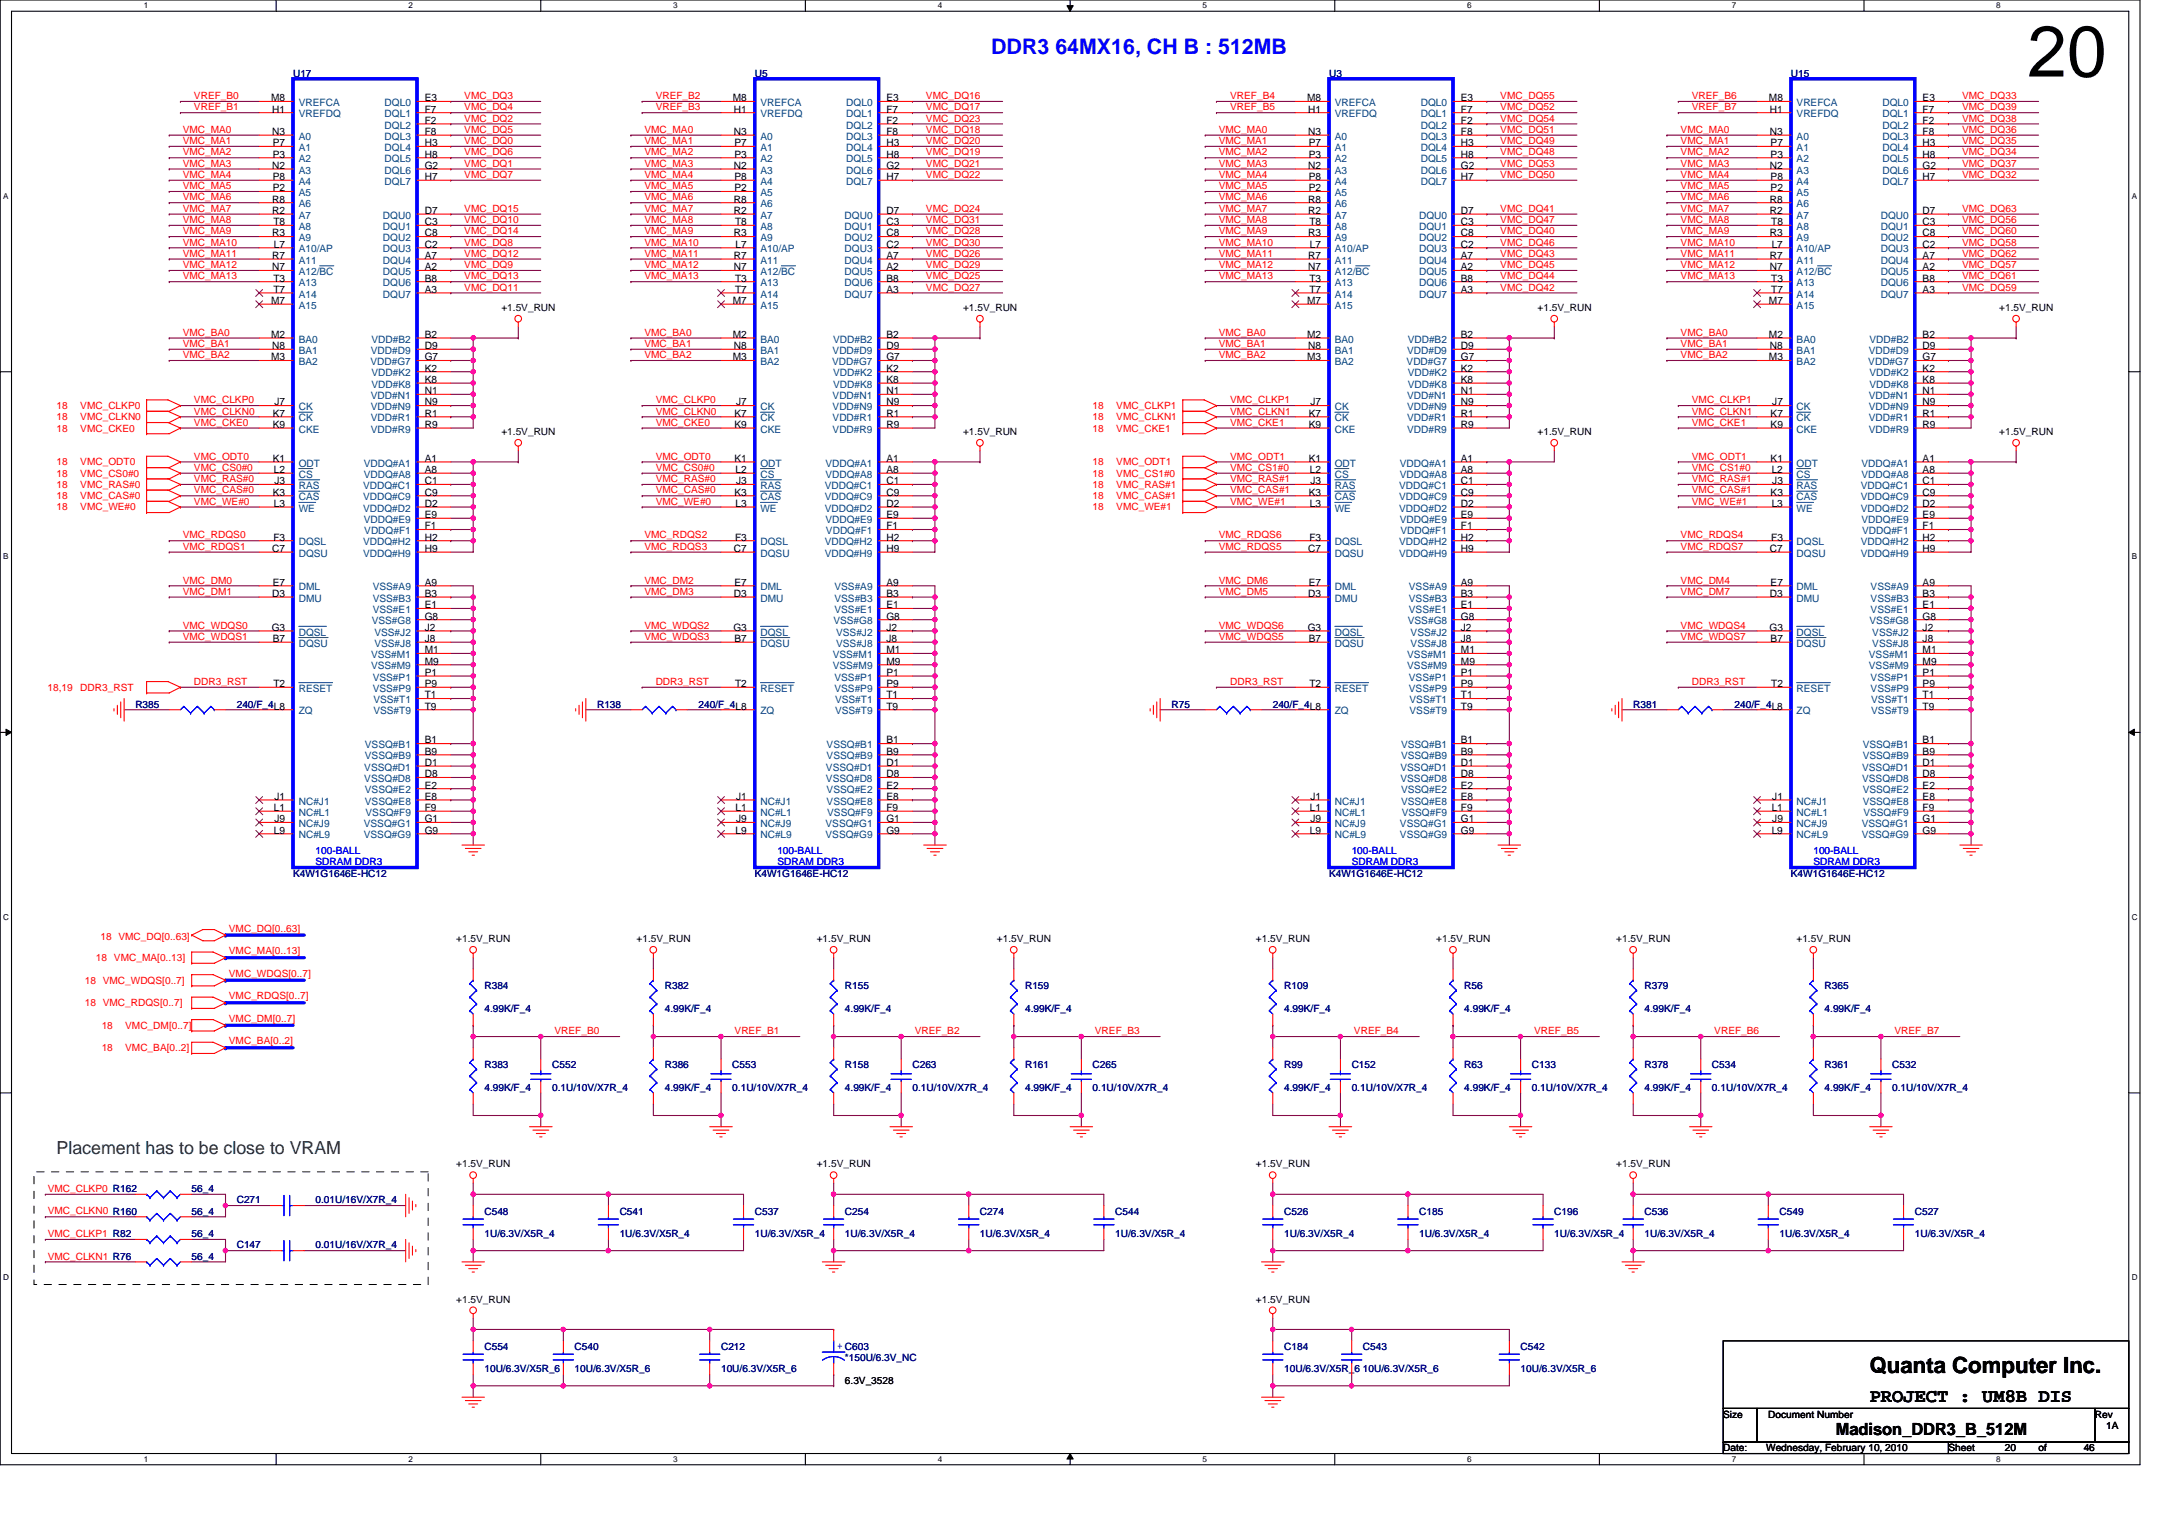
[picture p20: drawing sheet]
<svg xmlns="http://www.w3.org/2000/svg" width="297mm" height="210mm" viewBox="0 0 297 210" stroke-linecap="round" stroke-linejoin="round" font-family="sans-serif">
<defs><g id="words">
<text font-size="9.9" x="278.9" y="10.5">20</text>
<text font-size="3.1" x="257.2" y="188.8">Quanta Computer Inc.</text>
<text font-size="2.9" fill="#00f" x="136.4" y="7.4">DDR3 64MX16, CH B : 512MB</text>
<text font-size="2.6" x="257.2" y="192.7">PROJECT : UM8B DIS</text>
<text font-size="2.5" fill="#008000" x="7.8" y="158.7">Placement has to be close to VRAM</text>
<text font-size="2.3" x="252.6" y="197.4">Madison_DDR3_B_512M</text>
<g font-size="1.4" fill="#000080">
<text x="40.3" y="10.5">U17</text>
<text x="103.8" y="10.5">U5</text>
<text x="182.9" y="10.5">U3</text>
<text x="246.4" y="10.5">U15</text>
<text x="18.6" y="97.3">R385</text>
<text x="32.6" y="97.3">240/F_4L8</text>
<text x="82.1" y="97.3">R138</text>
<text x="96.1" y="97.3">240/F_4L8</text>
<text x="161.2" y="97.3">R75</text>
<text x="175.1" y="97.3">240/F_4L8</text>
<text x="224.7" y="97.3">R381</text>
<text x="238.6" y="97.3">240/F_4L8</text>
<text x="40.3" y="120.5">K4W1G1646E-HC12</text>
<text x="103.8" y="120.5">K4W1G1646E-HC12</text>
<text x="182.9" y="120.5">K4W1G1646E-HC12</text>
<text x="246.4" y="120.5">K4W1G1646E-HC12</text>
<text x="66.7" y="136">R384</text>
<text x="91.5" y="136">R382</text>
<text x="116.2" y="136">R155</text>
<text x="141" y="136">R159</text>
<text x="176.7" y="136">R109</text>
<text x="201.5" y="136">R56</text>
<text x="226.2" y="136">R379</text>
<text x="251" y="136">R365</text>
<text x="66.7" y="139.1">4.99K/F_4</text>
<text x="91.5" y="139.1">4.99K/F_4</text>
<text x="116.2" y="139.1">4.99K/F_4</text>
<text x="141" y="139.1">4.99K/F_4</text>
<text x="176.7" y="139.1">4.99K/F_4</text>
<text x="201.5" y="139.1">4.99K/F_4</text>
<text x="226.2" y="139.1">4.99K/F_4</text>
<text x="251" y="139.1">4.99K/F_4</text>
<text x="66.7" y="146.9">R383</text>
<text x="66.7" y="150">4.99K/F_4</text>
<text x="76" y="146.9">C552</text>
<text x="76" y="150">0.1U/10V/X7R_4</text>
<text x="91.5" y="146.9">R386</text>
<text x="91.5" y="150">4.99K/F_4</text>
<text x="100.7" y="146.9">C553</text>
<text x="100.7" y="150">0.1U/10V/X7R_4</text>
<text x="116.2" y="146.9">R158</text>
<text x="116.2" y="150">4.99K/F_4</text>
<text x="125.5" y="146.9">C263</text>
<text x="125.5" y="150">0.1U/10V/X7R_4</text>
<text x="141" y="146.9">R161</text>
<text x="141" y="150">4.99K/F_4</text>
<text x="150.3" y="146.9">C265</text>
<text x="150.3" y="150">0.1U/10V/X7R_4</text>
<text x="176.7" y="146.9">R99</text>
<text x="176.7" y="150">4.99K/F_4</text>
<text x="186" y="146.9">C152</text>
<text x="186" y="150">0.1U/10V/X7R_4</text>
<text x="201.5" y="146.9">R63</text>
<text x="201.5" y="150">4.99K/F_4</text>
<text x="210.8" y="146.9">C133</text>
<text x="210.8" y="150">0.1U/10V/X7R_4</text>
<text x="226.2" y="146.9">R378</text>
<text x="226.2" y="150">4.99K/F_4</text>
<text x="235.5" y="146.9">C534</text>
<text x="235.5" y="150">0.1U/10V/X7R_4</text>
<text x="251" y="146.9">R361</text>
<text x="251" y="150">4.99K/F_4</text>
<text x="260.3" y="146.9">C532</text>
<text x="260.3" y="150">0.1U/10V/X7R_4</text>
<text x="26.4" y="167">56_4</text>
<text x="26.4" y="163.9">56_4</text>
<text x="32.6" y="165.5">C271</text>
<text x="43.4" y="165.5">0.01U/16V/X7R_4</text>
<text x="66.7" y="167">C548</text>
<text x="85.3" y="167">C541</text>
<text x="103.8" y="167">C537</text>
<text x="116.2" y="167">C254</text>
<text x="134.8" y="167">C274</text>
<text x="153.4" y="167">C544</text>
<text x="176.7" y="167">C526</text>
<text x="195.3" y="167">C185</text>
<text x="213.8" y="167">C196</text>
<text x="226.2" y="167">C536</text>
<text x="244.8" y="167">C549</text>
<text x="263.4" y="167">C527</text>
<text x="26.4" y="173.2">56_4</text>
<text x="26.4" y="170.1">56_4</text>
<text x="32.6" y="171.7">C147</text>
<text x="43.4" y="171.7">0.01U/16V/X7R_4</text>
<text x="66.7" y="170.1">1U/6.3V/X5R_4</text>
<text x="85.3" y="170.1">1U/6.3V/X5R_4</text>
<text x="103.8" y="170.1">1U/6.3V/X5R_4</text>
<text x="116.2" y="170.1">1U/6.3V/X5R_4</text>
<text x="134.8" y="170.1">1U/6.3V/X5R_4</text>
<text x="153.4" y="170.1">1U/6.3V/X5R_4</text>
<text x="176.7" y="170.1">1U/6.3V/X5R_4</text>
<text x="195.3" y="170.1">1U/6.3V/X5R_4</text>
<text x="213.8" y="170.1">1U/6.3V/X5R_4</text>
<text x="226.2" y="170.1">1U/6.3V/X5R_4</text>
<text x="244.8" y="170.1">1U/6.3V/X5R_4</text>
<text x="263.4" y="170.1">1U/6.3V/X5R_4</text>
<text x="66.7" y="185.6">C554</text>
<text x="79.1" y="185.6">C540</text>
<text x="99.2" y="185.6">C212</text>
<text x="176.7" y="185.6">C184</text>
<text x="187.5" y="185.6">C543</text>
<text x="209.2" y="185.6">C542</text>
<text x="66.7" y="188.7">10U/6.3V/X5R_6</text>
<text x="79.1" y="188.7">10U/6.3V/X5R_6</text>
<text x="99.2" y="188.7">10U/6.3V/X5R_6</text>
<text x="116.2" y="187.2">*150U/6.3V_NC</text>
<text x="176.7" y="188.7">10U/6.3V/X5R_6</text>
<text x="187.5" y="188.7">10U/6.3V/X5R_6</text>
<text x="209.2" y="188.7">10U/6.3V/X5R_6</text>
</g>
<g font-size="1.4" fill="#f00">
<text x="26.7" y="15.2">VREF_B1</text>
<text x="26.7" y="13.6">VREF_B0</text>
<text x="63.9" y="16.7">VMC_DQ2</text>
<text x="63.9" y="13.6">VMC_DQ3</text>
<text x="63.9" y="15.2">VMC_DQ4</text>
<text x="90.2" y="13.6">VREF_B2</text>
<text x="90.2" y="15.2">VREF_B3</text>
<text x="127.4" y="13.6">VMC_DQ16</text>
<text x="127.4" y="15.2">VMC_DQ17</text>
<text x="127.4" y="16.7">VMC_DQ23</text>
<text x="169.2" y="13.6">VREF_B4</text>
<text x="169.2" y="15.2">VREF_B5</text>
<text x="206.4" y="13.6">VMC_DQ55</text>
<text x="206.4" y="15.2">VMC_DQ52</text>
<text x="206.4" y="16.7">VMC_DQ54</text>
<text x="232.8" y="13.6">VREF_B6</text>
<text x="232.8" y="15.2">VREF_B7</text>
<text x="270" y="16.7">VMC_DQ38</text>
<text x="270" y="13.6">VMC_DQ33</text>
<text x="270" y="15.2">VMC_DQ39</text>
<text x="25.1" y="19.8">VMC_MA1</text>
<text x="25.1" y="21.4">VMC_MA2</text>
<text x="25.1" y="18.3">VMC_MA0</text>
<text x="25.1" y="22.9">VMC_MA3</text>
<text x="63.9" y="22.9">VMC_DQ1</text>
<text x="63.9" y="19.8">VMC_DQ0</text>
<text x="63.9" y="18.3">VMC_DQ5</text>
<text x="63.9" y="21.4">VMC_DQ6</text>
<text x="88.7" y="19.8">VMC_MA1</text>
<text x="88.7" y="21.4">VMC_MA2</text>
<text x="88.7" y="18.3">VMC_MA0</text>
<text x="88.7" y="22.9">VMC_MA3</text>
<text x="127.4" y="21.4">VMC_DQ19</text>
<text x="127.4" y="19.8">VMC_DQ20</text>
<text x="127.4" y="22.9">VMC_DQ21</text>
<text x="127.4" y="18.3">VMC_DQ18</text>
<text x="167.7" y="19.8">VMC_MA1</text>
<text x="167.7" y="21.4">VMC_MA2</text>
<text x="167.7" y="18.3">VMC_MA0</text>
<text x="167.7" y="22.9">VMC_MA3</text>
<text x="206.4" y="19.8">VMC_DQ49</text>
<text x="206.4" y="18.3">VMC_DQ51</text>
<text x="206.4" y="22.9">VMC_DQ53</text>
<text x="206.4" y="21.4">VMC_DQ48</text>
<text x="231.2" y="19.8">VMC_MA1</text>
<text x="231.2" y="21.4">VMC_MA2</text>
<text x="231.2" y="18.3">VMC_MA0</text>
<text x="231.2" y="22.9">VMC_MA3</text>
<text x="270" y="18.3">VMC_DQ36</text>
<text x="270" y="22.9">VMC_DQ37</text>
<text x="270" y="21.4">VMC_DQ34</text>
<text x="270" y="19.8">VMC_DQ35</text>
<text x="25.1" y="26">VMC_MA5</text>
<text x="25.1" y="27.6">VMC_MA6</text>
<text x="25.1" y="29.1">VMC_MA7</text>
<text x="25.1" y="24.5">VMC_MA4</text>
<text x="63.9" y="24.5">VMC_DQ7</text>
<text x="63.9" y="29.1">VMC_DQ15</text>
<text x="88.7" y="26">VMC_MA5</text>
<text x="88.7" y="27.6">VMC_MA6</text>
<text x="88.7" y="29.1">VMC_MA7</text>
<text x="88.7" y="24.5">VMC_MA4</text>
<text x="127.4" y="29.1">VMC_DQ24</text>
<text x="127.4" y="24.5">VMC_DQ22</text>
<text x="167.7" y="26">VMC_MA5</text>
<text x="167.7" y="27.6">VMC_MA6</text>
<text x="167.7" y="29.1">VMC_MA7</text>
<text x="167.7" y="24.5">VMC_MA4</text>
<text x="206.4" y="24.5">VMC_DQ50</text>
<text x="206.4" y="29.1">VMC_DQ41</text>
<text x="231.2" y="26">VMC_MA5</text>
<text x="231.2" y="27.6">VMC_MA6</text>
<text x="231.2" y="29.1">VMC_MA7</text>
<text x="231.2" y="24.5">VMC_MA4</text>
<text x="270" y="24.5">VMC_DQ32</text>
<text x="270" y="29.1">VMC_DQ63</text>
<text x="25.1" y="33.8">VMC_MA10</text>
<text x="25.1" y="35.3">VMC_MA11</text>
<text x="25.1" y="30.7">VMC_MA8</text>
<text x="25.1" y="32.2">VMC_MA9</text>
<text x="63.9" y="33.8">VMC_DQ8</text>
<text x="63.9" y="32.2">VMC_DQ14</text>
<text x="63.9" y="30.7">VMC_DQ10</text>
<text x="63.9" y="35.3">VMC_DQ12</text>
<text x="88.7" y="33.8">VMC_MA10</text>
<text x="88.7" y="35.3">VMC_MA11</text>
<text x="88.7" y="30.7">VMC_MA8</text>
<text x="88.7" y="32.2">VMC_MA9</text>
<text x="127.4" y="33.8">VMC_DQ30</text>
<text x="127.4" y="30.7">VMC_DQ31</text>
<text x="127.4" y="35.3">VMC_DQ26</text>
<text x="127.4" y="32.2">VMC_DQ28</text>
<text x="167.7" y="33.8">VMC_MA10</text>
<text x="167.7" y="35.3">VMC_MA11</text>
<text x="167.7" y="30.7">VMC_MA8</text>
<text x="167.7" y="32.2">VMC_MA9</text>
<text x="206.4" y="35.3">VMC_DQ43</text>
<text x="206.4" y="33.8">VMC_DQ46</text>
<text x="206.4" y="30.7">VMC_DQ47</text>
<text x="206.4" y="32.2">VMC_DQ40</text>
<text x="231.2" y="33.8">VMC_MA10</text>
<text x="231.2" y="35.3">VMC_MA11</text>
<text x="231.2" y="30.7">VMC_MA8</text>
<text x="231.2" y="32.2">VMC_MA9</text>
<text x="270" y="35.3">VMC_DQ62</text>
<text x="270" y="30.7">VMC_DQ56</text>
<text x="270" y="33.8">VMC_DQ58</text>
<text x="270" y="32.2">VMC_DQ60</text>
<text x="25.1" y="36.9">VMC_MA12</text>
<text x="25.1" y="38.4">VMC_MA13</text>
<text x="63.9" y="38.4">VMC_DQ13</text>
<text x="63.9" y="36.9">VMC_DQ9</text>
<text x="63.9" y="40">VMC_DQ11</text>
<text x="88.7" y="36.9">VMC_MA12</text>
<text x="88.7" y="38.4">VMC_MA13</text>
<text x="127.4" y="38.4">VMC_DQ25</text>
<text x="127.4" y="40">VMC_DQ27</text>
<text x="127.4" y="36.9">VMC_DQ29</text>
<text x="167.7" y="36.9">VMC_MA12</text>
<text x="167.7" y="38.4">VMC_MA13</text>
<text x="206.4" y="38.4">VMC_DQ44</text>
<text x="206.4" y="36.9">VMC_DQ45</text>
<text x="206.4" y="40">VMC_DQ42</text>
<text x="231.2" y="36.9">VMC_MA12</text>
<text x="231.2" y="38.4">VMC_MA13</text>
<text x="270" y="36.9">VMC_DQ57</text>
<text x="270" y="40">VMC_DQ59</text>
<text x="270" y="38.4">VMC_DQ61</text>
<text x="25.1" y="47.7">VMC_BA1</text>
<text x="25.1" y="46.2">VMC_BA0</text>
<text x="88.7" y="47.7">VMC_BA1</text>
<text x="88.7" y="46.2">VMC_BA0</text>
<text x="167.7" y="47.7">VMC_BA1</text>
<text x="167.7" y="46.2">VMC_BA0</text>
<text x="231.2" y="47.7">VMC_BA1</text>
<text x="231.2" y="46.2">VMC_BA0</text>
<text x="25.1" y="49.3">VMC_BA2</text>
<text x="88.7" y="49.3">VMC_BA2</text>
<text x="167.7" y="49.3">VMC_BA2</text>
<text x="231.2" y="49.3">VMC_BA2</text>
<text x="7.8" y="59.4">18</text>
<text x="7.8" y="56.2">18</text>
<text x="7.8" y="57.8">18</text>
<text x="11" y="59.4">VMC_CKE0</text>
<text x="11" y="56.2">VMC_CLKP0</text>
<text x="11" y="57.8">VMC_CLKN0</text>
<text x="26.7" y="58.5">VMC_CKE0</text>
<text x="26.7" y="57">VMC_CLKN0</text>
<text x="26.7" y="55.5">VMC_CLKP0</text>
<text x="90.2" y="58.5">VMC_CKE0</text>
<text x="90.2" y="57">VMC_CLKN0</text>
<text x="90.2" y="55.5">VMC_CLKP0</text>
<text x="150.3" y="59.4">18</text>
<text x="150.3" y="57.8">18</text>
<text x="150.3" y="56.2">18</text>
<text x="153.6" y="59.4">VMC_CKE1</text>
<text x="153.6" y="57.8">VMC_CLKN1</text>
<text x="153.6" y="56.2">VMC_CLKP1</text>
<text x="169.2" y="57">VMC_CLKN1</text>
<text x="169.2" y="55.5">VMC_CLKP1</text>
<text x="169.2" y="58.5">VMC_CKE1</text>
<text x="232.8" y="58.5">VMC_CKE1</text>
<text x="232.8" y="57">VMC_CLKN1</text>
<text x="232.8" y="55.5">VMC_CLKP1</text>
<text x="7.8" y="64">18</text>
<text x="7.8" y="65.6">18</text>
<text x="11" y="64">VMC_ODT0</text>
<text x="11" y="65.6">VMC_CS0#0</text>
<text x="26.7" y="64.7">VMC_CS0#0</text>
<text x="26.7" y="63.2">VMC_ODT0</text>
<text x="90.2" y="64.7">VMC_CS0#0</text>
<text x="90.2" y="63.2">VMC_ODT0</text>
<text x="150.3" y="64">18</text>
<text x="150.3" y="65.6">18</text>
<text x="153.6" y="64">VMC_ODT1</text>
<text x="153.6" y="65.6">VMC_CS1#0</text>
<text x="169.2" y="64.7">VMC_CS1#0</text>
<text x="169.2" y="63.2">VMC_ODT1</text>
<text x="232.8" y="64.7">VMC_CS1#0</text>
<text x="232.8" y="63.2">VMC_ODT1</text>
<text x="7.8" y="68.6">18</text>
<text x="7.8" y="70.2">18</text>
<text x="7.8" y="67.1">18</text>
<text x="11" y="68.6">VMC_CAS#0</text>
<text x="11" y="70.2">VMC_WE#0</text>
<text x="11" y="67.1">VMC_RAS#0</text>
<text x="26.7" y="67.9">VMC_CAS#0</text>
<text x="26.7" y="66.3">VMC_RAS#0</text>
<text x="26.7" y="69.4">VMC_WE#0</text>
<text x="90.2" y="67.9">VMC_CAS#0</text>
<text x="90.2" y="66.3">VMC_RAS#0</text>
<text x="90.2" y="69.4">VMC_WE#0</text>
<text x="150.3" y="70.2">18</text>
<text x="150.3" y="68.6">18</text>
<text x="150.3" y="67.1">18</text>
<text x="153.6" y="70.2">VMC_WE#1</text>
<text x="153.6" y="68.6">VMC_CAS#1</text>
<text x="153.6" y="67.1">VMC_RAS#1</text>
<text x="169.2" y="67.9">VMC_CAS#1</text>
<text x="169.2" y="66.3">VMC_RAS#1</text>
<text x="169.2" y="69.4">VMC_WE#1</text>
<text x="232.8" y="67.9">VMC_CAS#1</text>
<text x="232.8" y="66.3">VMC_RAS#1</text>
<text x="232.8" y="69.4">VMC_WE#1</text>
<text x="25.1" y="74">VMC_RDQS0</text>
<text x="25.1" y="75.6">VMC_RDQS1</text>
<text x="88.7" y="74">VMC_RDQS2</text>
<text x="88.7" y="75.6">VMC_RDQS3</text>
<text x="167.7" y="75.6">VMC_RDQS5</text>
<text x="167.7" y="74">VMC_RDQS6</text>
<text x="231.2" y="74">VMC_RDQS4</text>
<text x="231.2" y="75.6">VMC_RDQS7</text>
<text x="25.1" y="80.2">VMC_DM0</text>
<text x="25.1" y="81.8">VMC_DM1</text>
<text x="88.7" y="81.8">VMC_DM3</text>
<text x="88.7" y="80.2">VMC_DM2</text>
<text x="167.7" y="81.8">VMC_DM5</text>
<text x="167.7" y="80.2">VMC_DM6</text>
<text x="231.2" y="80.2">VMC_DM4</text>
<text x="231.2" y="81.8">VMC_DM7</text>
<text x="25.1" y="88">VMC_WDQS1</text>
<text x="25.1" y="86.4">VMC_WDQS0</text>
<text x="88.7" y="86.4">VMC_WDQS2</text>
<text x="88.7" y="88">VMC_WDQS3</text>
<text x="167.7" y="88">VMC_WDQS5</text>
<text x="167.7" y="86.4">VMC_WDQS6</text>
<text x="231.2" y="86.4">VMC_WDQS4</text>
<text x="231.2" y="88">VMC_WDQS7</text>
<text x="6.5" y="95">18,19</text>
<text x="11" y="95">DDR3_RST</text>
<text x="26.7" y="94.2">DDR3_RST</text>
<text x="90.2" y="94.2">DDR3_RST</text>
<text x="169.2" y="94.2">DDR3_RST</text>
<text x="232.8" y="94.2">DDR3_RST</text>
<text x="13.8" y="129.2">18 VMC_DQ[0..63]</text>
<text x="31.5" y="128.1">VMC_DQ[0..63]</text>
<text x="31.5" y="131.2">VMC_MA[0..13]</text>
<text x="11.7" y="135.3">18 VMC_WDQS[0..7]</text>
<text x="13.2" y="132.2">18 VMC_MA[0..13]</text>
<text x="31.5" y="134.3">VMC_WDQS[0..7]</text>
<text x="31.5" y="137.4">VMC_RDQS[0..7]</text>
<text x="11.7" y="138.4">18 VMC_RDQS[0..7]</text>
<text x="14" y="141.5">18</text>
<text x="17.2" y="141.5">VMC_DM[0..7]</text>
<text x="31.5" y="143.6">VMC_BA[0..2]</text>
<text x="31.5" y="140.5">VMC_DM[0..7]</text>
<text x="76.3" y="142.2">VREF_B0</text>
<text x="101.1" y="142.2">VREF_B1</text>
<text x="125.9" y="142.2">VREF_B2</text>
<text x="150.6" y="142.2">VREF_B3</text>
<text x="186.3" y="142.2">VREF_B4</text>
<text x="211.1" y="142.2">VREF_B5</text>
<text x="235.9" y="142.2">VREF_B6</text>
<text x="260.6" y="142.2">VREF_B7</text>
<text x="14" y="144.6">18</text>
<text x="17.2" y="144.6">VMC_BA[0..2]</text>
<text x="6.6" y="167">VMC_CLKN0 R160</text>
<text x="6.6" y="163.9">VMC_CLKP0 R162</text>
<text x="6.6" y="170.1">VMC_CLKP1 R82</text>
<text x="6.6" y="173.2">VMC_CLKN1 R76</text>
</g>
<g font-size="1.4">
<text x="37.3" y="13.9">M8</text>
<text x="37.4" y="15.5">H1</text>
<text x="58.4" y="13.9">E3</text>
<text x="58.4" y="15.5">F7</text>
<text x="58.4" y="17">F2</text>
<text x="100.8" y="13.9">M8</text>
<text x="101" y="15.5">H1</text>
<text x="122" y="13.9">E3</text>
<text x="122" y="15.5">F7</text>
<text x="122" y="17">F2</text>
<text x="179.8" y="13.9">M8</text>
<text x="180" y="15.5">H1</text>
<text x="201" y="13.9">E3</text>
<text x="201" y="15.5">F7</text>
<text x="201" y="17">F2</text>
<text x="243.4" y="13.9">M8</text>
<text x="243.5" y="15.5">H1</text>
<text x="264.5" y="13.9">E3</text>
<text x="264.5" y="15.5">F7</text>
<text x="264.5" y="17">F2</text>
<text x="37.4" y="23.2">N2</text>
<text x="37.4" y="18.6">N3</text>
<text x="37.5" y="21.7">P3</text>
<text x="37.5" y="20.1">P7</text>
<text x="58.4" y="18.6">F8</text>
<text x="58.4" y="20.1">H3</text>
<text x="58.4" y="21.7">H8</text>
<text x="58.4" y="23.2">G2</text>
<text x="101" y="23.2">N2</text>
<text x="101" y="18.6">N3</text>
<text x="101" y="21.7">P3</text>
<text x="101" y="20.1">P7</text>
<text x="122" y="18.6">F8</text>
<text x="122" y="20.1">H3</text>
<text x="122" y="21.7">H8</text>
<text x="122" y="23.2">G2</text>
<text x="180" y="23.2">N2</text>
<text x="180" y="18.6">N3</text>
<text x="180.1" y="21.7">P3</text>
<text x="180.1" y="20.1">P7</text>
<text x="201" y="18.6">F8</text>
<text x="201" y="20.1">H3</text>
<text x="201" y="21.7">H8</text>
<text x="201" y="23.2">G2</text>
<text x="243.5" y="23.2">N2</text>
<text x="243.5" y="18.6">N3</text>
<text x="243.6" y="21.7">P3</text>
<text x="243.6" y="20.1">P7</text>
<text x="264.5" y="18.6">F8</text>
<text x="264.5" y="20.1">H3</text>
<text x="264.5" y="21.7">H8</text>
<text x="264.5" y="23.2">G2</text>
<text x="37.4" y="27.9">R8</text>
<text x="37.4" y="29.4">R2</text>
<text x="37.5" y="24.8">P8</text>
<text x="37.5" y="26.3">P2</text>
<text x="58.4" y="29.4">D7</text>
<text x="58.4" y="24.8">H7</text>
<text x="101" y="27.9">R8</text>
<text x="101" y="29.4">R2</text>
<text x="101" y="24.8">P8</text>
<text x="101" y="26.3">P2</text>
<text x="122" y="29.4">D7</text>
<text x="122" y="24.8">H7</text>
<text x="180" y="27.9">R8</text>
<text x="180" y="29.4">R2</text>
<text x="180.1" y="24.8">P8</text>
<text x="180.1" y="26.3">P2</text>
<text x="201" y="24.8">H7</text>
<text x="201" y="29.4">D7</text>
<text x="243.5" y="27.9">R8</text>
<text x="243.5" y="29.4">R2</text>
<text x="243.6" y="24.8">P8</text>
<text x="243.6" y="26.3">P2</text>
<text x="264.5" y="24.8">H7</text>
<text x="264.5" y="29.4">D7</text>
<text x="37.4" y="32.5">R3</text>
<text x="37.4" y="35.6">R7</text>
<text x="37.6" y="31">T8</text>
<text x="37.7" y="34.1">L7</text>
<text x="58.4" y="31">C3</text>
<text x="58.4" y="32.5">C8</text>
<text x="58.4" y="34.1">C2</text>
<text x="58.4" y="35.6">A7</text>
<text x="101" y="32.5">R3</text>
<text x="101" y="35.6">R7</text>
<text x="101.1" y="31">T8</text>
<text x="101.2" y="34.1">L7</text>
<text x="122" y="31">C3</text>
<text x="122" y="32.5">C8</text>
<text x="122" y="34.1">C2</text>
<text x="122" y="35.6">A7</text>
<text x="180" y="32.5">R3</text>
<text x="180" y="35.6">R7</text>
<text x="180.1" y="31">T8</text>
<text x="180.2" y="34.1">L7</text>
<text x="201" y="31">C3</text>
<text x="201" y="32.5">C8</text>
<text x="201" y="34.1">C2</text>
<text x="201" y="35.6">A7</text>
<text x="243.5" y="32.5">R3</text>
<text x="243.5" y="35.6">R7</text>
<text x="243.7" y="31">T8</text>
<text x="243.8" y="34.1">L7</text>
<text x="264.5" y="31">C3</text>
<text x="264.5" y="32.5">C8</text>
<text x="264.5" y="34.1">C2</text>
<text x="264.5" y="35.6">A7</text>
<text x="37.3" y="41.8">M7</text>
<text x="37.4" y="37.2">N7</text>
<text x="37.6" y="38.7">T3</text>
<text x="37.6" y="40.3">T7</text>
<text x="58.4" y="37.2">A2</text>
<text x="58.4" y="38.7">B8</text>
<text x="58.4" y="40.3">A3</text>
<text x="100.8" y="41.8">M7</text>
<text x="101" y="37.2">N7</text>
<text x="101.1" y="38.7">T3</text>
<text x="101.1" y="40.3">T7</text>
<text x="122" y="37.2">A2</text>
<text x="122" y="38.7">B8</text>
<text x="122" y="40.3">A3</text>
<text x="179.8" y="41.8">M7</text>
<text x="180" y="37.2">N7</text>
<text x="180.1" y="38.7">T3</text>
<text x="180.1" y="40.3">T7</text>
<text x="201" y="37.2">A2</text>
<text x="201" y="38.7">B8</text>
<text x="201" y="40.3">A3</text>
<text x="243.4" y="41.8">M7</text>
<text x="243.5" y="37.2">N7</text>
<text x="243.7" y="38.7">T3</text>
<text x="243.7" y="40.3">T7</text>
<text x="264.5" y="37.2">A2</text>
<text x="264.5" y="38.7">B8</text>
<text x="264.5" y="40.3">A3</text>
<text x="37.3" y="46.5">M2</text>
<text x="58.4" y="46.5">B2</text>
<text x="69" y="42.8">+1.5V_RUN</text>
<text x="100.8" y="46.5">M2</text>
<text x="122" y="46.5">B2</text>
<text x="132.5" y="42.8">+1.5V_RUN</text>
<text x="179.8" y="46.5">M2</text>
<text x="201" y="46.5">B2</text>
<text x="211.5" y="42.8">+1.5V_RUN</text>
<text x="243.4" y="46.5">M2</text>
<text x="264.5" y="46.5">B2</text>
<text x="275.1" y="42.8">+1.5V_RUN</text>
<text x="37.3" y="49.6">M3</text>
<text x="37.4" y="48">N8</text>
<text x="58.4" y="48">D9</text>
<text x="58.4" y="49.6">G7</text>
<text x="58.4" y="51.1">K2</text>
<text x="58.4" y="52.7">K8</text>
<text x="100.8" y="49.6">M3</text>
<text x="101" y="48">N8</text>
<text x="122" y="49.6">G7</text>
<text x="122" y="51.1">K2</text>
<text x="122" y="52.7">K8</text>
<text x="122" y="48">D9</text>
<text x="179.8" y="49.6">M3</text>
<text x="180" y="48">N8</text>
<text x="201" y="49.6">G7</text>
<text x="201" y="51.1">K2</text>
<text x="201" y="52.7">K8</text>
<text x="201" y="48">D9</text>
<text x="243.4" y="49.6">M3</text>
<text x="243.5" y="48">N8</text>
<text x="264.5" y="49.6">G7</text>
<text x="264.5" y="51.1">K2</text>
<text x="264.5" y="52.7">K8</text>
<text x="264.5" y="48">D9</text>
<text x="37.5" y="57.3">K7</text>
<text x="37.5" y="58.8">K9</text>
<text x="37.8" y="55.8">J7</text>
<text x="58.4" y="54.2">N1</text>
<text x="58.4" y="55.8">N9</text>
<text x="58.4" y="57.3">R1</text>
<text x="58.4" y="58.8">R9</text>
<text x="69" y="59.8">+1.5V_RUN</text>
<text x="101" y="58.8">K9</text>
<text x="101" y="57.3">K7</text>
<text x="101.3" y="55.8">J7</text>
<text x="122" y="54.2">N1</text>
<text x="122" y="55.8">N9</text>
<text x="122" y="57.3">R1</text>
<text x="122" y="58.8">R9</text>
<text x="132.5" y="59.8">+1.5V_RUN</text>
<text x="180.1" y="58.8">K9</text>
<text x="180.1" y="57.3">K7</text>
<text x="180.3" y="55.8">J7</text>
<text x="201" y="54.2">N1</text>
<text x="201" y="55.8">N9</text>
<text x="201" y="57.3">R1</text>
<text x="201" y="58.8">R9</text>
<text x="211.5" y="59.8">+1.5V_RUN</text>
<text x="243.6" y="58.8">K9</text>
<text x="243.6" y="57.3">K7</text>
<text x="243.8" y="55.8">J7</text>
<text x="264.5" y="54.2">N1</text>
<text x="264.5" y="55.8">N9</text>
<text x="264.5" y="57.3">R1</text>
<text x="264.5" y="58.8">R9</text>
<text x="275.1" y="59.8">+1.5V_RUN</text>
<text x="37.5" y="63.5">K1</text>
<text x="37.7" y="65">L2</text>
<text x="58.4" y="63.5">A1</text>
<text x="58.4" y="65">A8</text>
<text x="101" y="63.5">K1</text>
<text x="101.2" y="65">L2</text>
<text x="122" y="63.5">A1</text>
<text x="122" y="65">A8</text>
<text x="180.1" y="63.5">K1</text>
<text x="180.2" y="65">L2</text>
<text x="201" y="63.5">A1</text>
<text x="201" y="65">A8</text>
<text x="243.6" y="63.5">K1</text>
<text x="243.8" y="65">L2</text>
<text x="264.5" y="63.5">A1</text>
<text x="264.5" y="65">A8</text>
<text x="37.5" y="68.2">K3</text>
<text x="37.7" y="69.7">L3</text>
<text x="37.8" y="66.6">J3</text>
<text x="58.4" y="71.2">E9</text>
<text x="58.4" y="66.6">C1</text>
<text x="58.4" y="68.2">C9</text>
<text x="58.4" y="69.7">D2</text>
<text x="101" y="68.2">K3</text>
<text x="101.2" y="69.7">L3</text>
<text x="101.3" y="66.6">J3</text>
<text x="122" y="71.2">E9</text>
<text x="122" y="66.6">C1</text>
<text x="122" y="68.2">C9</text>
<text x="122" y="69.7">D2</text>
<text x="180.1" y="68.2">K3</text>
<text x="180.2" y="69.7">L3</text>
<text x="180.3" y="66.6">J3</text>
<text x="201" y="71.2">E9</text>
<text x="201" y="66.6">C1</text>
<text x="201" y="68.2">C9</text>
<text x="201" y="69.7">D2</text>
<text x="243.6" y="68.2">K3</text>
<text x="243.8" y="69.7">L3</text>
<text x="243.8" y="66.6">J3</text>
<text x="264.5" y="71.2">E9</text>
<text x="264.5" y="66.6">C1</text>
<text x="264.5" y="68.2">C9</text>
<text x="264.5" y="69.7">D2</text>
<text x="37.4" y="75.9">C7</text>
<text x="37.6" y="74.3">F3</text>
<text x="58.4" y="72.8">F1</text>
<text x="58.4" y="74.3">H2</text>
<text x="58.4" y="75.9">H9</text>
<text x="101" y="75.9">C7</text>
<text x="101.1" y="74.3">F3</text>
<text x="122" y="72.8">F1</text>
<text x="122" y="74.3">H2</text>
<text x="122" y="75.9">H9</text>
<text x="180" y="75.9">C7</text>
<text x="180.1" y="74.3">F3</text>
<text x="201" y="72.8">F1</text>
<text x="201" y="74.3">H2</text>
<text x="201" y="75.9">H9</text>
<text x="243.5" y="75.9">C7</text>
<text x="243.7" y="74.3">F3</text>
<text x="264.5" y="72.8">F1</text>
<text x="264.5" y="74.3">H2</text>
<text x="264.5" y="75.9">H9</text>
<text x="37.4" y="82.1">D3</text>
<text x="37.5" y="80.5">E7</text>
<text x="58.4" y="80.5">A9</text>
<text x="58.4" y="83.7">E1</text>
<text x="58.4" y="82.1">B3</text>
<text x="101" y="82.1">D3</text>
<text x="101" y="80.5">E7</text>
<text x="122" y="80.5">A9</text>
<text x="122" y="83.7">E1</text>
<text x="122" y="82.1">B3</text>
<text x="180" y="82.1">D3</text>
<text x="180.1" y="80.5">E7</text>
<text x="201" y="80.5">A9</text>
<text x="201" y="83.7">E1</text>
<text x="201" y="82.1">B3</text>
<text x="243.5" y="82.1">D3</text>
<text x="243.6" y="80.5">E7</text>
<text x="264.5" y="80.5">A9</text>
<text x="264.5" y="83.7">E1</text>
<text x="264.5" y="82.1">B3</text>
<text x="37.4" y="86.7">G3</text>
<text x="37.5" y="88.3">B7</text>
<text x="58.4" y="86.7">J2</text>
<text x="58.4" y="88.3">J8</text>
<text x="58.4" y="85.2">G8</text>
<text x="58.4" y="89.8">M1</text>
<text x="100.9" y="86.7">G3</text>
<text x="101" y="88.3">B7</text>
<text x="122" y="85.2">G8</text>
<text x="122" y="86.7">J2</text>
<text x="122" y="88.3">J8</text>
<text x="122" y="89.8">M1</text>
<text x="179.9" y="86.7">G3</text>
<text x="180.1" y="88.3">B7</text>
<text x="201" y="85.2">G8</text>
<text x="201" y="89.8">M1</text>
<text x="201" y="86.7">J2</text>
<text x="201" y="88.3">J8</text>
<text x="243.5" y="86.7">G3</text>
<text x="243.6" y="88.3">B7</text>
<text x="264.5" y="85.2">G8</text>
<text x="264.5" y="86.7">J2</text>
<text x="264.5" y="88.3">J8</text>
<text x="264.5" y="89.8">M1</text>
<text x="37.6" y="94.5">T2</text>
<text x="58.4" y="91.4">M9</text>
<text x="58.4" y="92.9">P1</text>
<text x="58.4" y="94.5">P9</text>
<text x="101.1" y="94.5">T2</text>
<text x="122" y="91.4">M9</text>
<text x="122" y="92.9">P1</text>
<text x="122" y="94.5">P9</text>
<text x="180.1" y="94.5">T2</text>
<text x="201" y="91.4">M9</text>
<text x="201" y="92.9">P1</text>
<text x="201" y="94.5">P9</text>
<text x="243.7" y="94.5">T2</text>
<text x="264.5" y="92.9">P1</text>
<text x="264.5" y="94.5">P9</text>
<text x="264.5" y="91.4">M9</text>
<text x="58.4" y="96">T1</text>
<text x="58.4" y="97.6">T9</text>
<text x="122" y="96">T1</text>
<text x="122" y="97.6">T9</text>
<text x="201" y="96">T1</text>
<text x="201" y="97.6">T9</text>
<text x="264.5" y="96">T1</text>
<text x="264.5" y="97.6">T9</text>
<text x="58.4" y="102.2">B1</text>
<text x="58.4" y="103.8">B9</text>
<text x="58.4" y="105.3">D1</text>
<text x="58.4" y="106.9">D8</text>
<text x="122" y="102.2">B1</text>
<text x="122" y="103.8">B9</text>
<text x="122" y="105.3">D1</text>
<text x="122" y="106.9">D8</text>
<text x="201" y="105.3">D1</text>
<text x="201" y="102.2">B1</text>
<text x="201" y="103.8">B9</text>
<text x="201" y="106.9">D8</text>
<text x="264.5" y="102.2">B1</text>
<text x="264.5" y="103.8">B9</text>
<text x="264.5" y="105.3">D1</text>
<text x="264.5" y="106.9">D8</text>
<text x="37.7" y="111.5">L1</text>
<text x="37.8" y="110">J1</text>
<text x="37.8" y="113.1">J9</text>
<text x="58.4" y="111.5">F9</text>
<text x="58.4" y="108.4">E2</text>
<text x="58.4" y="110">E8</text>
<text x="58.4" y="113.1">G1</text>
<text x="101.2" y="111.5">L1</text>
<text x="101.3" y="110">J1</text>
<text x="101.3" y="113.1">J9</text>
<text x="122" y="113.1">G1</text>
<text x="122" y="111.5">F9</text>
<text x="122" y="108.4">E2</text>
<text x="122" y="110">E8</text>
<text x="180.2" y="111.5">L1</text>
<text x="180.3" y="110">J1</text>
<text x="180.3" y="113.1">J9</text>
<text x="201" y="111.5">F9</text>
<text x="201" y="108.4">E2</text>
<text x="201" y="110">E8</text>
<text x="201" y="113.1">G1</text>
<text x="243.8" y="111.5">L1</text>
<text x="243.8" y="110">J1</text>
<text x="243.8" y="113.1">J9</text>
<text x="264.5" y="111.5">F9</text>
<text x="264.5" y="108.4">E2</text>
<text x="264.5" y="110">E8</text>
<text x="264.5" y="113.1">G1</text>
<text x="37.7" y="114.6">L9</text>
<text x="58.4" y="114.6">G9</text>
<text x="101.2" y="114.6">L9</text>
<text x="122" y="114.6">G9</text>
<text x="180.2" y="114.6">L9</text>
<text x="201" y="114.6">G9</text>
<text x="243.8" y="114.6">L9</text>
<text x="264.5" y="114.6">G9</text>
<text x="62.8" y="129.5">+1.5V_RUN</text>
<text x="87.6" y="129.5">+1.5V_RUN</text>
<text x="112.4" y="129.5">+1.5V_RUN</text>
<text x="137.2" y="129.5">+1.5V_RUN</text>
<text x="172.8" y="129.5">+1.5V_RUN</text>
<text x="197.6" y="129.5">+1.5V_RUN</text>
<text x="222.4" y="129.5">+1.5V_RUN</text>
<text x="247.2" y="129.5">+1.5V_RUN</text>
<text x="62.8" y="160.5">+1.5V_RUN</text>
<text x="112.4" y="160.5">+1.5V_RUN</text>
<text x="172.8" y="160.5">+1.5V_RUN</text>
<text x="222.4" y="160.5">+1.5V_RUN</text>
<text x="62.8" y="179.1">+1.5V_RUN</text>
<text x="172.8" y="179.1">+1.5V_RUN</text>
<text x="116.2" y="190.3">6.3V_3528</text>
<text x="237.1" y="194.9">Size</text>
<text x="243.3" y="194.9">Document Number</text>
<text x="288.2" y="194.9">Rev</text>
<text x="289.8" y="196.5">1A</text>
<text x="237.1" y="199.6">Date:</text>
<text x="243" y="199.6">Wednesday, February 10, 2010</text>
<text x="268.1" y="199.6">Sheet</text>
<text x="275.8" y="199.6">20</text>
<text x="280.5" y="199.6">of</text>
<text x="286.7" y="199.6">46</text>
</g>
<g font-size="1.4" fill="#004080">
<text x="41.1" y="14.6">VREFCA</text>
<text x="41.1" y="16.1">VREFDQ</text>
<text x="52.9" y="14.6">DQL0</text>
<text x="52.9" y="16.1">DQL1</text>
<text x="52.9" y="17.7">DQL2</text>
<text x="104.6" y="14.6">VREFCA</text>
<text x="104.6" y="16.1">VREFDQ</text>
<text x="116.4" y="14.6">DQL0</text>
<text x="116.4" y="16.1">DQL1</text>
<text x="116.4" y="17.7">DQL2</text>
<text x="183.6" y="14.6">VREFCA</text>
<text x="183.6" y="16.1">VREFDQ</text>
<text x="195.5" y="14.6">DQL0</text>
<text x="195.5" y="16.1">DQL1</text>
<text x="195.5" y="17.7">DQL2</text>
<text x="247.2" y="14.6">VREFCA</text>
<text x="247.2" y="16.1">VREFDQ</text>
<text x="259" y="14.6">DQL0</text>
<text x="259" y="16.1">DQL1</text>
<text x="259" y="17.7">DQL2</text>
<text x="41.1" y="22.3">A2</text>
<text x="41.1" y="23.9">A3</text>
<text x="41.1" y="19.2">A0</text>
<text x="41.1" y="20.8">A1</text>
<text x="52.9" y="19.2">DQL3</text>
<text x="52.9" y="20.8">DQL4</text>
<text x="52.9" y="22.3">DQL5</text>
<text x="52.9" y="23.9">DQL6</text>
<text x="104.6" y="22.3">A2</text>
<text x="104.6" y="23.9">A3</text>
<text x="104.6" y="19.2">A0</text>
<text x="104.6" y="20.8">A1</text>
<text x="116.4" y="19.2">DQL3</text>
<text x="116.4" y="20.8">DQL4</text>
<text x="116.4" y="22.3">DQL5</text>
<text x="116.4" y="23.9">DQL6</text>
<text x="183.6" y="22.3">A2</text>
<text x="183.6" y="23.9">A3</text>
<text x="183.6" y="19.2">A0</text>
<text x="183.6" y="20.8">A1</text>
<text x="195.5" y="19.2">DQL3</text>
<text x="195.5" y="20.8">DQL4</text>
<text x="195.5" y="22.3">DQL5</text>
<text x="195.5" y="23.9">DQL6</text>
<text x="247.2" y="22.3">A2</text>
<text x="247.2" y="23.9">A3</text>
<text x="247.2" y="19.2">A0</text>
<text x="247.2" y="20.8">A1</text>
<text x="259" y="19.2">DQL3</text>
<text x="259" y="20.8">DQL4</text>
<text x="259" y="22.3">DQL5</text>
<text x="259" y="23.9">DQL6</text>
<text x="41.1" y="25.4">A4</text>
<text x="41.1" y="27">A5</text>
<text x="41.1" y="28.5">A6</text>
<text x="52.9" y="25.4">DQL7</text>
<text x="104.6" y="25.4">A4</text>
<text x="104.6" y="27">A5</text>
<text x="104.6" y="28.5">A6</text>
<text x="116.4" y="25.4">DQL7</text>
<text x="183.6" y="25.4">A4</text>
<text x="183.6" y="27">A5</text>
<text x="183.6" y="28.5">A6</text>
<text x="195.5" y="25.4">DQL7</text>
<text x="247.2" y="25.4">A4</text>
<text x="247.2" y="27">A5</text>
<text x="247.2" y="28.5">A6</text>
<text x="259" y="25.4">DQL7</text>
<text x="41.1" y="30.1">A7</text>
<text x="41.1" y="31.6">A8</text>
<text x="41.1" y="33.2">A9</text>
<text x="41.1" y="34.7">A10/AP</text>
<text x="52.7" y="31.6">DQU1</text>
<text x="52.7" y="33.2">DQU2</text>
<text x="52.7" y="34.7">DQU3</text>
<text x="52.7" y="30.1">DQU0</text>
<text x="104.6" y="30.1">A7</text>
<text x="104.6" y="31.6">A8</text>
<text x="104.6" y="33.2">A9</text>
<text x="104.6" y="34.7">A10/AP</text>
<text x="116.2" y="31.6">DQU1</text>
<text x="116.2" y="33.2">DQU2</text>
<text x="116.2" y="34.7">DQU3</text>
<text x="116.2" y="30.1">DQU0</text>
<text x="183.6" y="30.1">A7</text>
<text x="183.6" y="31.6">A8</text>
<text x="183.6" y="33.2">A9</text>
<text x="183.6" y="34.7">A10/AP</text>
<text x="195.2" y="31.6">DQU1</text>
<text x="195.2" y="33.2">DQU2</text>
<text x="195.2" y="34.7">DQU3</text>
<text x="195.2" y="30.1">DQU0</text>
<text x="247.2" y="30.1">A7</text>
<text x="247.2" y="31.6">A8</text>
<text x="247.2" y="33.2">A9</text>
<text x="247.2" y="34.7">A10/AP</text>
<text x="258.8" y="31.6">DQU1</text>
<text x="258.8" y="33.2">DQU2</text>
<text x="258.8" y="34.7">DQU3</text>
<text x="258.8" y="30.1">DQU0</text>
<text x="41.1" y="36.3">A11</text>
<text x="41.1" y="37.8">A12/BC</text>
<text x="41.1" y="39.4">A13</text>
<text x="41.1" y="40.9">A14</text>
<text x="52.7" y="36.3">DQU4</text>
<text x="52.7" y="37.8">DQU5</text>
<text x="52.7" y="39.4">DQU6</text>
<text x="52.7" y="40.9">DQU7</text>
<text x="104.6" y="36.3">A11</text>
<text x="104.6" y="37.8">A12/BC</text>
<text x="104.6" y="39.4">A13</text>
<text x="104.6" y="40.9">A14</text>
<text x="116.2" y="36.3">DQU4</text>
<text x="116.2" y="37.8">DQU5</text>
<text x="116.2" y="39.4">DQU6</text>
<text x="116.2" y="40.9">DQU7</text>
<text x="183.6" y="36.3">A11</text>
<text x="183.6" y="37.8">A12/BC</text>
<text x="183.6" y="39.4">A13</text>
<text x="183.6" y="40.9">A14</text>
<text x="195.2" y="36.3">DQU4</text>
<text x="195.2" y="37.8">DQU5</text>
<text x="195.2" y="39.4">DQU6</text>
<text x="195.2" y="40.9">DQU7</text>
<text x="247.2" y="36.3">A11</text>
<text x="247.2" y="37.8">A12/BC</text>
<text x="247.2" y="39.4">A13</text>
<text x="247.2" y="40.9">A14</text>
<text x="258.8" y="36.3">DQU4</text>
<text x="258.8" y="37.8">DQU5</text>
<text x="258.8" y="39.4">DQU6</text>
<text x="258.8" y="40.9">DQU7</text>
<text x="41.1" y="47.1">BA0</text>
<text x="41.1" y="42.5">A15</text>
<text x="51.1" y="47.1">VDD#B2</text>
<text x="104.6" y="47.1">BA0</text>
<text x="104.6" y="42.5">A15</text>
<text x="114.6" y="47.1">VDD#B2</text>
<text x="183.6" y="47.1">BA0</text>
<text x="183.6" y="42.5">A15</text>
<text x="193.7" y="47.1">VDD#B2</text>
<text x="247.2" y="47.1">BA0</text>
<text x="247.2" y="42.5">A15</text>
<text x="257.2" y="47.1">VDD#B2</text>
<text x="41.1" y="48.7">BA1</text>
<text x="41.1" y="50.2">BA2</text>
<text x="51" y="50.2">VDD#G7</text>
<text x="51" y="48.7">VDD#D9</text>
<text x="51.1" y="51.8">VDD#K2</text>
<text x="51.1" y="53.3">VDD#K8</text>
<text x="104.6" y="48.7">BA1</text>
<text x="104.6" y="50.2">BA2</text>
<text x="114.5" y="50.2">VDD#G7</text>
<text x="114.6" y="48.7">VDD#D9</text>
<text x="114.6" y="51.8">VDD#K2</text>
<text x="114.6" y="53.3">VDD#K8</text>
<text x="183.6" y="48.7">BA1</text>
<text x="183.6" y="50.2">BA2</text>
<text x="193.5" y="50.2">VDD#G7</text>
<text x="193.6" y="48.7">VDD#D9</text>
<text x="193.7" y="51.8">VDD#K2</text>
<text x="193.7" y="53.3">VDD#K8</text>
<text x="247.2" y="48.7">BA1</text>
<text x="247.2" y="50.2">BA2</text>
<text x="257" y="50.2">VDD#G7</text>
<text x="257.1" y="48.7">VDD#D9</text>
<text x="257.2" y="51.8">VDD#K2</text>
<text x="257.2" y="53.3">VDD#K8</text>
<text x="41.1" y="59.5">CKE</text>
<text x="41.1" y="56.4">CK</text>
<text x="41.1" y="58">CK</text>
<text x="51" y="54.9">VDD#N1</text>
<text x="51" y="56.4">VDD#N9</text>
<text x="51" y="58">VDD#R1</text>
<text x="51" y="59.5">VDD#R9</text>
<text x="104.6" y="59.5">CKE</text>
<text x="104.6" y="56.4">CK</text>
<text x="104.6" y="58">CK</text>
<text x="114.6" y="54.9">VDD#N1</text>
<text x="114.6" y="56.4">VDD#N9</text>
<text x="114.6" y="58">VDD#R1</text>
<text x="114.6" y="59.5">VDD#R9</text>
<text x="183.6" y="59.5">CKE</text>
<text x="183.6" y="56.4">CK</text>
<text x="183.6" y="58">CK</text>
<text x="193.6" y="54.9">VDD#N1</text>
<text x="193.6" y="56.4">VDD#N9</text>
<text x="193.6" y="58">VDD#R1</text>
<text x="193.6" y="59.5">VDD#R9</text>
<text x="247.2" y="59.5">CKE</text>
<text x="247.2" y="56.4">CK</text>
<text x="247.2" y="58">CK</text>
<text x="257.1" y="54.9">VDD#N1</text>
<text x="257.1" y="56.4">VDD#N9</text>
<text x="257.1" y="58">VDD#R1</text>
<text x="257.1" y="59.5">VDD#R9</text>
<text x="41.1" y="65.7">CS</text>
<text x="41.1" y="64.2">ODT</text>
<text x="50" y="64.2">VDDQ#A1</text>
<text x="50" y="65.7">VDDQ#A8</text>
<text x="104.6" y="65.7">CS</text>
<text x="104.6" y="64.2">ODT</text>
<text x="113.6" y="64.2">VDDQ#A1</text>
<text x="113.6" y="65.7">VDDQ#A8</text>
<text x="183.6" y="65.7">CS</text>
<text x="183.6" y="64.2">ODT</text>
<text x="192.6" y="64.2">VDDQ#A1</text>
<text x="192.6" y="65.7">VDDQ#A8</text>
<text x="247.2" y="65.7">CS</text>
<text x="247.2" y="64.2">ODT</text>
<text x="256.1" y="64.2">VDDQ#A1</text>
<text x="256.1" y="65.7">VDDQ#A8</text>
<text x="41.1" y="70.4">WE</text>
<text x="41.1" y="67.2">RAS</text>
<text x="41.1" y="68.8">CAS</text>
<text x="49.9" y="67.2">VDDQ#C1</text>
<text x="49.9" y="68.8">VDDQ#C9</text>
<text x="49.9" y="70.4">VDDQ#D2</text>
<text x="50" y="71.9">VDDQ#E9</text>
<text x="104.6" y="70.4">WE</text>
<text x="104.6" y="67.2">RAS</text>
<text x="104.6" y="68.8">CAS</text>
<text x="113.5" y="67.2">VDDQ#C1</text>
<text x="113.5" y="68.8">VDDQ#C9</text>
<text x="113.5" y="70.4">VDDQ#D2</text>
<text x="113.6" y="71.9">VDDQ#E9</text>
<text x="183.6" y="70.4">WE</text>
<text x="183.6" y="67.2">RAS</text>
<text x="183.6" y="68.8">CAS</text>
<text x="192.5" y="67.2">VDDQ#C1</text>
<text x="192.5" y="68.8">VDDQ#C9</text>
<text x="192.5" y="70.4">VDDQ#D2</text>
<text x="192.6" y="71.9">VDDQ#E9</text>
<text x="247.2" y="70.4">WE</text>
<text x="247.2" y="67.2">RAS</text>
<text x="247.2" y="68.8">CAS</text>
<text x="256" y="67.2">VDDQ#C1</text>
<text x="256" y="68.8">VDDQ#C9</text>
<text x="256" y="70.4">VDDQ#D2</text>
<text x="256.1" y="71.9">VDDQ#E9</text>
<text x="41.1" y="75">DQSL</text>
<text x="41.1" y="76.6">DQSU</text>
<text x="49.9" y="75">VDDQ#H2</text>
<text x="49.9" y="76.6">VDDQ#H9</text>
<text x="50.1" y="73.4">VDDQ#F1</text>
<text x="104.6" y="75">DQSL</text>
<text x="104.6" y="76.6">DQSU</text>
<text x="113.5" y="75">VDDQ#H2</text>
<text x="113.5" y="76.6">VDDQ#H9</text>
<text x="113.6" y="73.4">VDDQ#F1</text>
<text x="183.6" y="75">DQSL</text>
<text x="183.6" y="76.6">DQSU</text>
<text x="192.5" y="75">VDDQ#H2</text>
<text x="192.5" y="76.6">VDDQ#H9</text>
<text x="192.7" y="73.4">VDDQ#F1</text>
<text x="247.2" y="75">DQSL</text>
<text x="247.2" y="76.6">DQSU</text>
<text x="256" y="75">VDDQ#H2</text>
<text x="256" y="76.6">VDDQ#H9</text>
<text x="256.2" y="73.4">VDDQ#F1</text>
<text x="41.1" y="82.7">DMU</text>
<text x="41.1" y="81.2">DML</text>
<text x="51.3" y="81.2">VSS#A9</text>
<text x="51.3" y="82.7">VSS#B3</text>
<text x="104.6" y="82.7">DMU</text>
<text x="104.6" y="81.2">DML</text>
<text x="114.8" y="81.2">VSS#A9</text>
<text x="114.8" y="82.7">VSS#B3</text>
<text x="183.6" y="82.7">DMU</text>
<text x="183.6" y="81.2">DML</text>
<text x="193.8" y="81.2">VSS#A9</text>
<text x="193.8" y="82.7">VSS#B3</text>
<text x="247.2" y="82.7">DMU</text>
<text x="247.2" y="81.2">DML</text>
<text x="257.4" y="81.2">VSS#A9</text>
<text x="257.4" y="82.7">VSS#B3</text>
<text x="41.1" y="88.9">DQSU</text>
<text x="41.1" y="87.4">DQSL</text>
<text x="51.1" y="85.9">VSS#G8</text>
<text x="51.3" y="84.3">VSS#E1</text>
<text x="51.5" y="87.4">VSS#J2</text>
<text x="51.5" y="88.9">VSS#J8</text>
<text x="104.6" y="88.9">DQSU</text>
<text x="104.6" y="87.4">DQSL</text>
<text x="114.7" y="85.9">VSS#G8</text>
<text x="114.8" y="84.3">VSS#E1</text>
<text x="115" y="87.4">VSS#J2</text>
<text x="115" y="88.9">VSS#J8</text>
<text x="183.6" y="88.9">DQSU</text>
<text x="183.6" y="87.4">DQSL</text>
<text x="193.7" y="85.9">VSS#G8</text>
<text x="193.8" y="84.3">VSS#E1</text>
<text x="194.1" y="87.4">VSS#J2</text>
<text x="194.1" y="88.9">VSS#J8</text>
<text x="247.2" y="88.9">DQSU</text>
<text x="247.2" y="87.4">DQSL</text>
<text x="257.2" y="85.9">VSS#G8</text>
<text x="257.4" y="84.3">VSS#E1</text>
<text x="257.6" y="87.4">VSS#J2</text>
<text x="257.6" y="88.9">VSS#J8</text>
<text x="41.1" y="95.1">RESET</text>
<text x="51.1" y="90.5">VSS#M1</text>
<text x="51.1" y="92.1">VSS#M9</text>
<text x="51.3" y="93.6">VSS#P1</text>
<text x="51.3" y="95.1">VSS#P9</text>
<text x="104.6" y="95.1">RESET</text>
<text x="114.6" y="90.5">VSS#M1</text>
<text x="114.6" y="92.1">VSS#M9</text>
<text x="114.8" y="93.6">VSS#P1</text>
<text x="114.8" y="95.1">VSS#P9</text>
<text x="183.6" y="95.1">RESET</text>
<text x="193.6" y="90.5">VSS#M1</text>
<text x="193.6" y="92.1">VSS#M9</text>
<text x="193.8" y="93.6">VSS#P1</text>
<text x="193.8" y="95.1">VSS#P9</text>
<text x="247.2" y="95.1">RESET</text>
<text x="257.1" y="90.5">VSS#M1</text>
<text x="257.1" y="92.1">VSS#M9</text>
<text x="257.4" y="93.6">VSS#P1</text>
<text x="257.4" y="95.1">VSS#P9</text>
<text x="41.1" y="98.2">ZQ</text>
<text x="51.4" y="96.7">VSS#T1</text>
<text x="51.4" y="98.2">VSS#T9</text>
<text x="104.6" y="98.2">ZQ</text>
<text x="114.9" y="96.7">VSS#T1</text>
<text x="114.9" y="98.2">VSS#T9</text>
<text x="183.6" y="98.2">ZQ</text>
<text x="193.9" y="96.7">VSS#T1</text>
<text x="193.9" y="98.2">VSS#T9</text>
<text x="247.2" y="98.2">ZQ</text>
<text x="257.4" y="96.7">VSS#T1</text>
<text x="257.4" y="98.2">VSS#T9</text>
<text x="50.1" y="106">VSSQ#D1</text>
<text x="50.1" y="107.5">VSSQ#D8</text>
<text x="50.2" y="102.9">VSSQ#B1</text>
<text x="50.2" y="104.4">VSSQ#B9</text>
<text x="113.6" y="106">VSSQ#D1</text>
<text x="113.6" y="107.5">VSSQ#D8</text>
<text x="113.7" y="102.9">VSSQ#B1</text>
<text x="113.7" y="104.4">VSSQ#B9</text>
<text x="192.7" y="106">VSSQ#D1</text>
<text x="192.7" y="107.5">VSSQ#D8</text>
<text x="192.8" y="102.9">VSSQ#B1</text>
<text x="192.8" y="104.4">VSSQ#B9</text>
<text x="256.2" y="106">VSSQ#D1</text>
<text x="256.2" y="107.5">VSSQ#D8</text>
<text x="256.3" y="102.9">VSSQ#B1</text>
<text x="256.3" y="104.4">VSSQ#B9</text>
<text x="41.1" y="110.6">NC#J1</text>
<text x="41.1" y="112.2">NC#L1</text>
<text x="41.1" y="113.7">NC#J9</text>
<text x="50.1" y="113.7">VSSQ#G1</text>
<text x="50.2" y="109.1">VSSQ#E2</text>
<text x="50.2" y="110.6">VSSQ#E8</text>
<text x="50.3" y="112.2">VSSQ#F9</text>
<text x="104.6" y="110.6">NC#J1</text>
<text x="104.6" y="112.2">NC#L1</text>
<text x="104.6" y="113.7">NC#J9</text>
<text x="113.6" y="113.7">VSSQ#G1</text>
<text x="113.7" y="109.1">VSSQ#E2</text>
<text x="113.7" y="110.6">VSSQ#E8</text>
<text x="113.8" y="112.2">VSSQ#F9</text>
<text x="183.6" y="110.6">NC#J1</text>
<text x="183.6" y="112.2">NC#L1</text>
<text x="183.6" y="113.7">NC#J9</text>
<text x="192.6" y="113.7">VSSQ#G1</text>
<text x="192.8" y="109.1">VSSQ#E2</text>
<text x="192.8" y="110.6">VSSQ#E8</text>
<text x="192.8" y="112.2">VSSQ#F9</text>
<text x="247.2" y="110.6">NC#J1</text>
<text x="247.2" y="112.2">NC#L1</text>
<text x="247.2" y="113.7">NC#J9</text>
<text x="256.1" y="113.7">VSSQ#G1</text>
<text x="256.3" y="109.1">VSSQ#E2</text>
<text x="256.3" y="110.6">VSSQ#E8</text>
<text x="256.4" y="112.2">VSSQ#F9</text>
<text x="41.1" y="115.3">NC#L9</text>
<text x="50.1" y="115.3">VSSQ#G9</text>
<text x="104.6" y="115.3">NC#L9</text>
<text x="113.6" y="115.3">VSSQ#G9</text>
<text x="183.6" y="115.3">NC#L9</text>
<text x="192.6" y="115.3">VSSQ#G9</text>
<text x="247.2" y="115.3">NC#L9</text>
<text x="256.1" y="115.3">VSSQ#G9</text>
</g>
<g font-size="1.4" fill="#00f">
<text x="43.4" y="117.5">100-BALL</text>
<text x="43.4" y="119">SDRAM DDR3</text>
<text x="107" y="117.5">100-BALL</text>
<text x="107" y="119">SDRAM DDR3</text>
<text x="186" y="117.5">100-BALL</text>
<text x="186" y="119">SDRAM DDR3</text>
<text x="249.5" y="117.5">100-BALL</text>
<text x="249.5" y="119">SDRAM DDR3</text>
<text x="115.2" y="185.5">+ C603</text>
</g>
<g font-size="1.1">
<text x="19.8" y="1.2">1</text>
<text x="56.2" y="1.2">2</text>
<text x="92.6" y="1.2">3</text>
<text x="129" y="1.2">4</text>
<text x="165.4" y="1.2">5</text>
<text x="201.8" y="1.2">6</text>
<text x="238.2" y="1.2">7</text>
<text x="274.7" y="1.2">8</text>
<text x=".4" y="27.3">A</text>
<text x="293.3" y="27.3">A</text>
<text x=".4" y="76.9">B</text>
<text x="293.3" y="76.9">B</text>
<text x=".4" y="126.5">C</text>
<text x="293.3" y="126.5">C</text>
<text x=".4" y="176.1">D</text>
<text x="293.3" y="176.1">D</text>
<text x="19.8" y="201">1</text>
<text x="56.2" y="201">2</text>
<text x="92.6" y="201">3</text>
<text x="129" y="201">4</text>
<text x="165.4" y="201">5</text>
<text x="201.8" y="201">6</text>
<text x="238.2" y="201">7</text>
<text x="274.7" y="201">8</text>
</g>
</g></defs>
<path d="M0 0h294.4v201.4h-294.4zM1.6 1.5h291.3v198.4h-291.3z" fill="none" stroke="#000" stroke-width=".15"/>
<g fill="#fff">
<path d="M19.8 .2h.6v1.2h-.6z"/>
<path d="M19.8 200h.6v1.3h-.6z"/>
</g>
<path d="M38 0v1.5M38 199.9v1.5" fill="none" stroke="#000" stroke-width=".15"/>
<g fill="#fff">
<path d="M56.2 .2h.6v1.2h-.6z"/>
<path d="M56.2 200h.6v1.3h-.6z"/>
</g>
<path d="M74.4 0v1.5M74.4 199.9v1.5" fill="none" stroke="#000" stroke-width=".15"/>
<g fill="#fff">
<path d="M92.6 .2h.6v1.2h-.6z"/>
<path d="M92.6 200h.6v1.3h-.6z"/>
</g>
<path d="M110.8 0v1.5M110.8 199.9v1.5" fill="none" stroke="#000" stroke-width=".15"/>
<g fill="#fff">
<path d="M129 .2h.6v1.2h-.6z"/>
<path d="M129 200h.6v1.3h-.6z"/>
</g>
<path d="M147.2 0v1.5M147.2 199.9v1.5" fill="none" stroke="#000" stroke-width=".15"/>
<path d="M146.8 .8h.9l-.5 .7zM147.2 199.9l.5 .7h-.9z" fill="#000" stroke="#000" stroke-width=".14"/>
<g fill="#fff">
<path d="M165.4 .2h.6v1.2h-.6z"/>
<path d="M165.4 200h.6v1.3h-.6z"/>
</g>
<path d="M183.6 0v1.5M183.6 199.9v1.5" fill="none" stroke="#000" stroke-width=".15"/>
<g fill="#fff">
<path d="M201.8 .2h.6v1.2h-.6z"/>
<path d="M201.8 200h.6v1.3h-.6z"/>
</g>
<path d="M220 0v1.5M220 199.9v1.5" fill="none" stroke="#000" stroke-width=".15"/>
<g fill="#fff">
<path d="M238.2 .2h.6v1.2h-.6z"/>
<path d="M238.2 200h.6v1.3h-.6z"/>
</g>
<path d="M256.5 0v1.5M256.5 199.9v1.5" fill="none" stroke="#000" stroke-width=".15"/>
<g fill="#fff">
<path d="M274.7 .2h.5v1.2h-.5z"/>
<path d="M274.7 200h.5v1.3h-.5z"/>
<path d="M.4 26.3h.8v1.3h-.8z"/>
<path d="M293.3 26.3h.7v1.3h-.7z"/>
<path d="M.4 75.9h.8v1.2h-.8z"/>
<path d="M293.3 75.9h.7v1.2h-.7z"/>
</g>
<path d="M0 51.1h1.6M292.9 51.1h1.5" fill="none" stroke="#000" stroke-width=".15"/>
<g fill="#fff">
<path d="M.4 125.5h.8v1.2h-.8z"/>
<path d="M293.3 125.5h.8v1.2h-.8z"/>
</g>
<path d="M0 100.7h1.6M292.9 100.7h1.5" fill="none" stroke="#000" stroke-width=".15"/>
<path d="M.8 100.3l.8 .4-.8 .4zM292.9 100.7l.7-.4v.8z" fill="#000" stroke="#000" stroke-width=".14"/>
<g fill="#fff">
<path d="M.4 175.1h.8v1.2h-.8z"/>
<path d="M293.3 175.1h.8v1.2h-.8z"/>
</g>
<path d="M0 150.3h1.6M292.9 150.3h1.5M237.1 193.7h4.6v4.6h-4.6zM237.1 184.4h55.8v9.3h-55.8zM237.1 198.3h31v1.6h-31zM241.7 193.7h46.5v4.6h-46.5zM268.1 198.3h24.8v1.6h-24.8zM288.2 193.7h4.7v4.6h-4.7z" fill="none" stroke="#000" stroke-width=".15"/>
<g fill="none" stroke="#800040" stroke-width=".15">
<path d="M23.3 18.6h.1M23.3 18.6h12.4M24.8 15.5h.1M24.8 13.9h.1M24.8 15.5h10.9M24.8 13.9h10.9M62 17h.1M62 13.9h.1M62 15.5h.1M62 18.6h.1M62 15.5h12.4M62 13.9h12.4"/>
<path d="M62 18.6h12.4M62 17h12.4M86.8 18.6h.1M86.8 18.6h12.4M88.3 13.9h.1M88.3 15.5h.1M88.3 15.5h10.9M88.3 13.9h10.9M125.5 13.9h.1M125.5 15.5h.1M125.5 17h.1M125.5 18.6h.1"/>
<path d="M125.5 15.5h12.4M125.5 13.9h12.4M125.5 18.6h12.4M125.5 17h12.4M165.8 18.6h.1M165.8 18.6h12.4M167.4 13.9h.1M167.4 15.5h.1M167.4 15.5h10.8M167.4 13.9h10.8M204.6 13.9h.1M204.6 18.6h.1"/>
<path d="M204.6 15.5h.1M204.6 17h.1M204.6 15.5h12.4M204.6 13.9h12.4M204.6 18.6h12.4M204.6 17h12.4M229.3 18.6h.1M229.3 18.6h12.4M230.9 13.9h.1M230.9 15.5h.1M230.9 15.5h10.8M230.9 13.9h10.8"/>
<path d="M268.1 18.6h.1M268.1 17h.1M268.1 13.9h.1M268.1 15.5h.1M268.1 15.5h12.4M268.1 13.9h12.4M268.1 18.6h12.4M268.1 17h12.4M23.3 34.1h.1M23.3 26.3h.1M23.3 35.6h.1M23.3 20.1h.1"/>
<path d="M23.3 21.7h.1M23.3 27.9h.1M23.3 37.2h.1M23.3 29.4h.1M23.3 31h.1M23.3 23.2h.1M23.3 32.5h.1M23.3 24.8h.1M23.3 38.7h.1M23.3 34.1h12.4M23.3 26.3h12.4M23.3 35.6h12.4"/>
<path d="M23.3 20.1h12.4M23.3 21.7h12.4M23.3 27.9h12.4M23.3 37.2h12.4M23.3 29.4h12.4M23.3 31h12.4M23.3 23.2h12.4M23.3 32.5h12.4M23.3 24.8h12.4M23.3 38.7h12.4M62 24.8h.1M62 23.2h.1"/>
<path d="M62 20.1h.1M62 21.7h.1M62 38.7h.1M62 34.1h.1M62 32.5h.1M62 37.2h.1M62 29.4h.1M62 31h.1M62 35.6h.1M62 34.1h12.4M62 35.6h12.4M62 20.1h12.4"/>
<path d="M62 21.7h12.4M62 37.2h12.4M62 29.4h12.4M62 31h12.4M62 23.2h12.4M62 32.5h12.4M62 24.8h12.4M62 38.7h12.4M86.8 34.1h.1M86.8 26.3h.1M86.8 35.6h.1M86.8 20.1h.1"/>
<path d="M86.8 21.7h.1M86.8 27.9h.1M86.8 37.2h.1M86.8 29.4h.1M86.8 31h.1M86.8 23.2h.1M86.8 32.5h.1M86.8 24.8h.1M86.8 38.7h.1M86.8 34.1h12.4M86.8 26.3h12.4M86.8 35.6h12.4"/>
<path d="M86.8 20.1h12.4M86.8 21.7h12.4M86.8 27.9h12.4M86.8 37.2h12.4M86.8 29.4h12.4M86.8 31h12.4M86.8 23.2h12.4M86.8 32.5h12.4M86.8 24.8h12.4M86.8 38.7h12.4M125.5 34.1h.1M125.5 38.7h.1"/>
<path d="M125.5 31h.1M125.5 35.6h.1M125.5 32.5h.1M125.5 29.4h.1M125.5 37.2h.1M125.5 21.7h.1M125.5 20.1h.1M125.5 23.2h.1M125.5 24.8h.1M125.5 34.1h12.4M125.5 35.6h12.4M125.5 20.1h12.4"/>
<path d="M125.5 21.7h12.4M125.5 37.2h12.4M125.5 29.4h12.4M125.5 31h12.4M125.5 23.2h12.4M125.5 32.5h12.4M125.5 24.8h12.4M125.5 38.7h12.4M165.8 34.1h.1M165.8 26.3h.1M165.8 35.6h.1M165.8 20.1h.1"/>
<path d="M165.8 21.7h.1M165.8 27.9h.1M165.8 37.2h.1M165.8 29.4h.1M165.8 31h.1M165.8 23.2h.1M165.8 32.5h.1M165.8 24.8h.1M165.8 38.7h.1M165.8 34.1h12.4M165.8 26.3h12.4M165.8 35.6h12.4"/>
<path d="M165.8 20.1h12.4M165.8 21.7h12.4M165.8 27.9h12.4M165.8 37.2h12.4M165.8 29.4h12.4M165.8 31h12.4M165.8 23.2h12.4M165.8 32.5h12.4M165.8 24.8h12.4M165.8 38.7h12.4M204.6 20.1h.1M204.6 24.8h.1"/>
<path d="M204.6 23.2h.1M204.6 21.7h.1M204.6 35.6h.1M204.6 38.7h.1M204.6 37.2h.1M204.6 34.1h.1M204.6 31h.1M204.6 32.5h.1M204.6 29.4h.1M204.6 34.1h12.4M204.6 35.6h12.4M204.6 20.1h12.4"/>
<path d="M204.6 21.7h12.4M204.6 37.2h12.4M204.6 29.4h12.4M204.6 31h12.4M204.6 23.2h12.4M204.6 32.5h12.4M204.6 24.8h12.4M204.6 38.7h12.4M229.3 34.1h.1M229.3 26.3h.1M229.3 35.6h.1M229.3 20.1h.1"/>
<path d="M229.3 21.7h.1M229.3 27.9h.1M229.3 37.2h.1M229.3 29.4h.1M229.3 31h.1M229.3 23.2h.1M229.3 32.5h.1M229.3 24.8h.1M229.3 38.7h.1M229.3 34.1h12.4M229.3 26.3h12.4M229.3 35.6h12.4"/>
<path d="M229.3 20.1h12.4M229.3 21.7h12.4M229.3 27.9h12.4M229.3 37.2h12.4M229.3 29.4h12.4M229.3 31h12.4M229.3 23.2h12.4M229.3 32.5h12.4M229.3 24.8h12.4M229.3 38.7h12.4M268.1 23.2h.1M268.1 24.8h.1"/>
<path d="M268.1 21.7h.1M268.1 20.1h.1M268.1 35.6h.1M268.1 29.4h.1M268.1 31h.1M268.1 37.2h.1M268.1 34.1h.1M268.1 32.5h.1M268.1 38.7h.1M268.1 34.1h12.4M268.1 35.6h12.4M268.1 20.1h12.4"/>
<path d="M268.1 21.7h12.4M268.1 37.2h12.4M268.1 29.4h12.4M268.1 31h12.4M268.1 23.2h12.4M268.1 32.5h12.4M268.1 24.8h12.4M268.1 38.7h12.4M23.3 49.6h.1M23.3 48h.1M23.3 46.5h.1M23.3 46.5h12.4"/>
<path d="M23.3 49.6h12.4M23.3 48h12.4M24.8 58.9h.1M24.8 57.3h.1M24.8 55.8h.1M24.8 58.9h10.9M24.8 57.3h10.9M24.8 55.8h10.9M62 46.5h3.1M62 57.3h.1M62 48h3.1M62 49.6h.1"/>
<path d="M62 54.2h3.1M62 55.8h.1M62 52.7h3.1M62 51.1h3.1M62 40.3h.1M62 57.3h3.1M62 49.6h3.1M62 55.8h3.1M62 40.3h12.4M65.1 55.8v3.1h-3.1M65.1 49.6v1.5M65.1 51.1h.1"/>
<path d="M65.1 54.2h.1M65.1 52.7h.1M65.1 48h.1M65.1 46.5v1.5M65.1 48v1.6M65.1 51.1v4.7M65.1 46.5h6.2M71.3 46.5h.1M71.3 44.9v1.6M86.8 49.6h.1M86.8 48h.1M86.8 46.5h.1"/>
<path d="M86.8 46.5h12.4M86.8 49.6h12.4M86.8 48h12.4M88.3 58.9h.1M88.3 57.3h.1M88.3 55.8h.1M88.3 58.9h10.9M88.3 57.3h10.9M88.3 55.8h10.9M125.5 46.5h3.1M125.5 57.3h.1M125.5 48h3.1"/>
<path d="M125.5 49.6h.1M125.5 54.2h3.1M125.5 55.8h.1M125.5 52.7h3.1M125.5 51.1h3.1M125.5 40.3h.1M125.5 57.3h3.1M125.5 49.6h3.1M125.5 55.8h3.1M125.5 40.3h12.4M128.6 55.8v3.1h-3.1M128.6 49.6v1.5"/>
<path d="M128.6 51.1h.1M128.6 54.2h.1M128.6 52.7h.1M128.6 48h.1M128.6 46.5v1.5M128.6 46.5h6.2M128.6 48v1.6M128.6 51.1v4.7M134.8 46.5h.1M134.8 44.9v1.6M165.8 49.6h.1M165.8 48h.1"/>
<path d="M165.8 46.5h.1M165.8 46.5h12.4M165.8 49.6h12.4M165.8 48h12.4M167.4 57.3h.1M167.4 55.8h.1M167.4 58.9h.1M167.4 58.9h10.8M167.4 57.3h10.8M167.4 55.8h10.8M204.6 46.5h3.1M204.6 57.3h.1"/>
<path d="M204.6 48h3.1M204.6 49.6h.1M204.6 54.2h3.1M204.6 55.8h.1M204.6 52.7h3.1M204.6 51.1h3.1M204.6 40.3h.1M204.6 57.3h3.1M204.6 49.6h3.1M204.6 55.8h3.1M204.6 40.3h12.4M207.7 55.8v3.1h-3.1"/>
<path d="M207.7 49.6v1.5M207.7 51.1h.1M207.7 54.2h.1M207.7 52.7h.1M207.7 48h.1M207.7 46.5v1.5M207.7 46.5h6.1M207.7 48v1.6M207.7 51.1v4.7M213.8 46.5h.1M213.8 44.9v1.6M229.3 49.6h.1"/>
<path d="M229.3 48h.1M229.3 46.5h.1M229.3 46.5h12.4M229.3 49.6h12.4M229.3 48h12.4M230.9 58.9h.1M230.9 57.3h.1M230.9 55.8h.1M230.9 58.9h10.8M230.9 57.3h10.8M230.9 55.8h10.8M268.1 46.5h3.1"/>
<path d="M268.1 57.3h.1M268.1 48h3.1M268.1 49.6h.1M268.1 54.2h3.1M268.1 55.8h.1M268.1 52.7h3.1M268.1 51.1h3.1M268.1 40.3h.1M268.1 57.3h3.1M268.1 49.6h3.1M268.1 55.8h3.1M268.1 40.3h12.4"/>
<path d="M271.2 55.8v3.1h-3.1M271.2 49.6v1.5M271.2 51.1h.1M271.2 54.2h.1M271.2 52.7h.1M271.2 48h.1M271.2 46.5v1.5M271.2 46.5h6.2M271.2 48v1.6M271.2 51.1v4.7M277.4 46.5h.1M277.4 44.9v1.6"/>
<path d="M23.3 74.4h.1M23.3 75.9h.1M23.3 74.4h12.4M23.3 75.9h12.4M24.8 68.2h.1M24.8 65.1h.1M24.8 66.6h.1M24.8 69.7h.1M24.8 63.5h.1M24.8 68.2h10.9M24.8 65.1h10.9M24.8 66.6h10.9"/>
<path d="M24.8 69.7h10.9M24.8 63.5h10.9M62 63.5h3.1M62 74.4h.1M62 65.1h3.1M62 66.6h.1M62 71.3h3.1M62 72.8h.1M62 69.7h3.1M62 68.2h3.1M62 66.6h3.1M62 74.4h3.1"/>
<path d="M62 72.8h3.1M65.1 72.8v3.1h-3.1M65.1 66.6v1.6M65.1 68.2h.1M65.1 71.3h.1M65.1 69.7h.1M65.1 65.1h.1M65.1 63.5v1.6M65.1 63.5h6.2M65.1 65.1v1.5M65.1 68.2v4.6M71.3 63.5h.1"/>
<path d="M71.3 62v1.5M86.8 74.4h.1M86.8 75.9h.1M86.8 74.4h12.4M86.8 75.9h12.4M88.3 68.2h.1M88.3 65.1h.1M88.3 66.6h.1M88.3 69.7h.1M88.3 63.5h.1M88.3 68.2h10.9M88.3 65.1h10.9"/>
<path d="M88.3 66.6h10.9M88.3 69.7h10.9M88.3 63.5h10.9M125.5 63.5h3.1M125.5 74.4h.1M125.5 65.1h3.1M125.5 66.6h.1M125.5 71.3h3.1M125.5 72.8h.1M125.5 69.7h3.1M125.5 68.2h3.1M125.5 66.6h3.1"/>
<path d="M125.5 74.4h3.1M125.5 72.8h3.1M128.6 72.8v3.1h-3.1M128.6 66.6v1.6M128.6 68.2h.1M128.6 71.3h.1M128.6 69.7h.1M128.6 65.1h.1M128.6 63.5v1.6M128.6 63.5h6.2M128.6 65.1v1.5M128.6 68.2v4.6"/>
<path d="M134.8 63.5h.1M134.8 62v1.5M165.8 75.9h.1M165.8 74.4h.1M165.8 74.4h12.4M165.8 75.9h12.4M167.4 68.2h.1M167.4 65.1h.1M167.4 66.6h.1M167.4 69.7h.1M167.4 63.5h.1M167.4 68.2h10.8"/>
<path d="M167.4 65.1h10.8M167.4 66.6h10.8M167.4 69.7h10.8M167.4 63.5h10.8M204.6 63.5h.1M204.6 74.4h.1M204.6 65.1h3.1M204.6 66.6h.1M204.6 71.3h3.1M204.6 72.8h.1M204.6 69.7h3.1M204.6 68.2h3.1"/>
<path d="M204.6 66.6h3.1M204.6 63.5h3.1M204.6 74.4h3.1M204.6 72.8h3.1M207.7 72.8v3.1h-3.1M207.7 66.6v1.6M207.7 68.2h.1M207.7 71.3h.1M207.7 69.7h.1M207.7 65.1h.1M207.7 63.5v1.6M207.7 65.1v1.5"/>
<path d="M207.7 68.2v4.6M213.8 62v1.5h-6.1M229.3 74.4h.1M229.3 75.9h.1M229.3 74.4h12.4M229.3 75.9h12.4M230.9 68.2h.1M230.9 65.1h.1M230.9 66.6h.1M230.9 69.7h.1M230.9 63.5h.1M230.9 68.2h10.8"/>
<path d="M230.9 65.1h10.8M230.9 66.6h10.8M230.9 69.7h10.8M230.9 63.5h10.8M268.1 63.5h3.1M268.1 74.4h.1M268.1 65.1h3.1M268.1 66.6h.1M268.1 71.3h3.1M268.1 72.8h.1M268.1 69.7h3.1M268.1 68.2h3.1"/>
<path d="M268.1 66.6h3.1M268.1 74.4h3.1M268.1 72.8h3.1M271.2 72.8v3.1h-3.1M271.2 66.6v1.6M271.2 68.2h.1M271.2 71.3h.1M271.2 69.7h.1M271.2 65.1h.1M271.2 63.5v1.6M271.2 63.5h6.2M271.2 65.1v1.5"/>
<path d="M271.2 68.2v4.6M277.4 63.5h.1M277.4 62v1.5M17.1 97.6h6.2M23.3 80.6h.1M23.3 82.1h.1M23.3 88.3h.1M23.3 86.8h.1M23.3 82.1h12.4M23.3 86.8h12.4M23.3 80.6h12.4M23.3 88.3h12.4"/>
<path d="M24.8 94.5h.1M24.8 94.5h10.9M31 97.6h4.7M62 80.6h3.1v1.5M62 89.9h3.1M62 91.4h3.1M62 96.1h.1M62 97.6h3.1M62 94.5h.1M62 93h3.1M62 82.1h.1M62 86.8h.1"/>
<path d="M62 88.3h3.1M62 85.2h3.1M62 83.7h3.1M62 94.5h3.1M62 96.1h3.1M62 82.1h3.1M62 86.8h3.1M65.1 85.2v1.6M65.1 89.9h.1M65.1 88.3h.1M65.1 83.7h.1M65.1 85.2h.1"/>
<path d="M65.1 93v3.1M65.1 97.6v4.7M65.1 97.6h.1M65.1 93h.1M65.1 91.4h.1M65.1 82.1v3.1M65.1 86.8v6.2M65.1 96.1v1.5M80.6 97.6h6.2M86.8 82.1h.1M86.8 80.6h.1M86.8 86.8h.1"/>
<path d="M86.8 88.3h.1M86.8 82.1h12.4M86.8 86.8h12.4M86.8 80.6h12.4M86.8 88.3h12.4M88.3 94.5h.1M88.3 94.5h10.9M94.5 97.6h4.7M125.5 80.6h3.1v1.5M125.5 89.9h3.1M125.5 91.4h3.1M125.5 96.1h.1"/>
<path d="M125.5 97.6h3.1M125.5 94.5h.1M125.5 93h3.1M125.5 82.1h.1M125.5 86.8h.1M125.5 88.3h3.1M125.5 85.2h3.1M125.5 83.7h3.1M125.5 94.5h3.1M125.5 96.1h3.1M125.5 82.1h3.1M125.5 86.8h3.1"/>
<path d="M128.6 85.2v1.6M128.6 89.9h.1M128.6 88.3h.1M128.6 83.7h.1M128.6 85.2h.1M128.6 93v3.1M128.6 97.6v4.7M128.6 97.6h.1M128.6 93h.1M128.6 91.4h.1M128.6 82.1v3.1M128.6 86.8v6.2"/>
<path d="M128.6 96.1v1.5M159.6 97.6h6.2M165.8 82.1h.1M165.8 80.6h.1M165.8 88.3h.1M165.8 86.8h.1M165.8 82.1h12.4M165.8 86.8h12.4M165.8 80.6h12.4M165.8 88.3h12.4M167.4 94.5h.1M167.4 94.5h10.8"/>
<path d="M173.6 97.6h4.6M204.6 80.6h3.1v1.5M204.6 89.9h3.1M204.6 91.4h3.1M204.6 96.1h.1M204.6 97.6h3.1M204.6 94.5h.1M204.6 93h3.1M204.6 82.1h.1M204.6 86.8h.1M204.6 88.3h3.1M204.6 85.2h3.1"/>
<path d="M204.6 83.7h3.1M204.6 94.5h3.1M204.6 96.1h3.1M204.6 82.1h3.1M204.6 86.8h3.1M207.7 85.2v1.6M207.7 89.9h.1M207.7 88.3h.1M207.7 83.7h.1M207.7 85.2h.1M207.7 93v3.1M207.7 97.6v4.7"/>
<path d="M207.7 97.6h.1M207.7 93h.1M207.7 91.4h.1M207.7 82.1v3.1M207.7 86.8v6.2M207.7 96.1v1.5M223.2 97.6h6.1M229.3 80.6h.1M229.3 82.1h.1M229.3 86.8h.1M229.3 88.3h.1M229.3 82.1h12.4"/>
<path d="M229.3 86.8h12.4M229.3 80.6h12.4M229.3 88.3h12.4M230.9 94.5h.1M230.9 94.5h10.8M237.1 97.6h4.6M268.1 80.6h3.1v1.5M268.1 89.9h3.1M268.1 91.4h3.1M268.1 96.1h.1M268.1 97.6h3.1M268.1 94.5h.1"/>
<path d="M268.1 93h3.1M268.1 82.1h.1M268.1 86.8h.1M268.1 88.3h3.1M268.1 85.2h3.1M268.1 83.7h3.1M268.1 94.5h3.1M268.1 96.1h3.1M268.1 82.1h3.1M268.1 86.8h3.1M271.2 85.2v1.6M271.2 89.9h.1"/>
<path d="M271.2 88.3h.1M271.2 83.7h.1M271.2 85.2h.1M271.2 93v3.1M271.2 97.6v4.7M271.2 97.6h.1M271.2 93h.1M271.2 91.4h.1M271.2 82.1v3.1M271.2 86.8v6.2M271.2 96.1v1.5M62 111.5h3.1"/>
<path d="M62 113.1h3.1M62 114.7h3.1M62 102.3h.1M62 103.8h3.1M62 108.5h.1M62 110h.1M62 106.9h3.1M62 105.3h3.1M62 102.3h3.1M62 108.5h3.1M62 110h3.1M65.1 106.9h.1"/>
<path d="M65.1 113.1h.1M65.1 106.9v1.6M65.1 111.5h.1M65.1 108.5v1.5M65.1 105.3h.1M65.1 103.8h.1M65.1 114.7v1.5M65.1 114.7h.1M65.1 102.3v4.6M65.1 110v4.7M125.5 111.5h3.1M125.5 113.1h3.1"/>
<path d="M125.5 114.7h3.1M125.5 102.3h.1M125.5 103.8h3.1M125.5 108.5h.1M125.5 110h.1M125.5 106.9h3.1M125.5 105.3h3.1M125.5 102.3h3.1M125.5 108.5h3.1M125.5 110h3.1M128.6 106.9h.1M128.6 113.1h.1"/>
<path d="M128.6 106.9v1.6M128.6 111.5h.1M128.6 108.5v1.5M128.6 105.3h.1M128.6 103.8h.1M128.6 114.7v1.5M128.6 114.7h.1M128.6 102.3v4.6M128.6 110v4.7M204.6 111.5h3.1M204.6 113.1h3.1M204.6 114.7h3.1"/>
<path d="M204.6 102.3h.1M204.6 103.8h3.1M204.6 108.5h.1M204.6 110h.1M204.6 106.9h3.1M204.6 105.3h3.1M204.6 102.3h3.1M204.6 108.5h3.1M204.6 110h3.1M207.7 106.9h.1M207.7 113.1h.1M207.7 106.9v1.6"/>
<path d="M207.7 111.5h.1M207.7 108.5v1.5M207.7 105.3h.1M207.7 103.8h.1M207.7 114.7v1.5M207.7 114.7h.1M207.7 102.3v4.6M207.7 110v4.7M268.1 111.5h3.1M268.1 113.1h3.1M268.1 114.7h3.1M268.1 102.3h.1"/>
<path d="M268.1 103.8h3.1M268.1 108.5h.1M268.1 110h.1M268.1 106.9h3.1M268.1 105.3h3.1M268.1 102.3h3.1M268.1 108.5h3.1M268.1 110h3.1M271.2 106.9h.1M271.2 113.1h.1M271.2 106.9v1.6M271.2 111.5h.1"/>
<path d="M271.2 108.5v1.5M271.2 105.3h.1M271.2 103.8h.1M271.2 114.7v1.5M271.2 114.7h.1M271.2 102.3v4.6M271.2 110v4.7M65.1 131.7v1.5M89.9 131.7v1.5M114.7 131.7v1.5M139.5 131.7v1.5M175.1 131.7v1.5"/>
<path d="M199.9 131.7v1.5M224.7 131.7v1.5M249.5 131.7v1.5M65.1 141v1.5h9.3M65.1 141h.1M65.1 151.8v1.6h9.3M65.1 142.5v1.6M74.4 153.4h.1M74.4 142.5v3.1M74.4 150.3v3.1M74.4 142.5h.1M74.4 153.4v1.5"/>
<path d="M74.4 142.5h10.9M89.9 141v1.5h9.3M89.9 141h.1M89.9 151.8v1.6h9.3M89.9 142.5v1.6M99.2 153.4h.1M99.2 142.5v3.1M99.2 150.3v3.1M99.2 142.5h.1M99.2 142.5h10.8M99.2 153.4v1.5M114.7 141v1.5h9.3"/>
<path d="M114.7 141h.1M114.7 151.8v1.6h9.3M114.7 142.5v1.6M124 153.4h.1M124 142.5v3.1M124 150.3v3.1M124 142.5h.1M124 153.4v1.5M124 142.5h10.8M139.5 142.5h.1M139.5 141h.1M139.5 151.8v1.6h9.3"/>
<path d="M139.5 142.5v1.6M139.5 142.5h20.1M139.5 141v1.5M148.8 153.4h.1M148.8 142.5v3.1M148.8 150.3v3.1M148.8 142.5h.1M148.8 153.4v1.5M175.1 141v1.5h9.3M175.1 141h.1M175.1 151.8v1.6h9.3M175.1 142.5v1.6"/>
<path d="M184.4 153.4h.1M184.4 142.5v3.1M184.4 150.3v3.1M184.4 142.5h.1M184.4 153.4v1.5M184.4 142.5h10.9M199.9 142.5h.1M199.9 141h.1M199.9 151.8v1.6h9.3M199.9 142.5v1.6M199.9 142.5h20.1M199.9 141v1.5"/>
<path d="M209.2 153.4h.1M209.2 142.5v3.1M209.2 150.3v3.1M209.2 142.5h.1M209.2 153.4v1.5M224.7 142.5h.1M224.7 141h.1M224.7 151.8v1.6h9.3M224.7 142.5v1.6M224.7 142.5h20.1M224.7 141v1.5M234 153.4h.1"/>
<path d="M234 142.5v3.1M234 150.3v3.1M234 142.5h.1M234 153.4v1.5M249.5 141v1.5h9.3M249.5 141h.1M249.5 151.8v1.6h9.3M249.5 142.5v1.6M258.8 153.4h.1M258.8 142.5v3.1M258.8 150.3v3.1M258.8 142.5h.1"/>
<path d="M258.8 142.5h10.8M258.8 153.4v1.5M6.2 167.3h.1M6.2 164.2h.1M6.2 170.4h.1M6.2 173.5h.1M6.2 164.2h12.4M6.2 167.3h12.4M6.2 170.4h12.4M6.2 173.5h12.4M26.4 170.4h4.6v1.6M26.4 164.2h4.6v1.6"/>
<path d="M31 172h.1M31 172v1.5h-4.6M31 165.8h.1M31 165.8v1.5h-4.6M31 172h6.2M31 165.8h6.2M41.9 172h13.9M41.9 165.8h13.9M65.1 172v1.5M65.1 164.2v1.6M65.1 162.7v1.5M65.1 172h.1"/>
<path d="M65.1 164.2h.1M65.1 170.4v1.6M65.1 172h18.6M65.1 164.2h18.6M83.7 164.2h18.6v1.6M83.7 170.4v1.6M83.7 164.2v1.6M102.3 170.4v1.6h-18.6M114.7 172v1.5M114.7 164.2v1.6M114.7 162.7v1.5M114.7 172h.1"/>
<path d="M114.7 164.2h.1M114.7 170.4v1.6M114.7 172h18.6M114.7 164.2h18.6M133.3 164.2h18.6v1.6M133.3 170.4v1.6M133.3 164.2v1.6M151.9 170.4v1.6h-18.6M175.1 172v1.5M175.1 164.2v1.6M175.1 162.7v1.5M175.1 172h.1"/>
<path d="M175.1 164.2h.1M175.1 170.4v1.6M175.1 172h18.6M175.1 164.2h18.6M193.7 164.2h18.6v1.6M193.7 170.4v1.6M193.7 164.2v1.6M212.3 170.4v1.6h-18.6M224.7 172v1.5M224.7 164.2v1.6M224.7 162.7v1.5M224.7 172h.1"/>
<path d="M224.7 164.2h.1M224.7 170.4v1.6M224.7 164.2h37.2v1.6M243.3 164.2h.1M243.3 172h.1M243.3 170.4v1.6M243.3 164.2v1.6M261.9 170.4v1.6h-37.2M65.1 190.6v1.5M65.1 189v1.6M65.1 182.8v1.6M65.1 181.3v1.5"/>
<path d="M65.1 190.6h12.4M65.1 182.8h12.4M77.5 190.6h.1M77.5 189v1.6M77.5 190.6h20.1M77.5 182.8h.1M77.5 182.8v1.6M77.5 182.8h20.1M97.6 189v1.6M97.6 182.8v1.6M97.6 190.6h17.1M97.6 182.8h17.1"/>
<path d="M114.7 182.8h.1M114.7 190.6h.1M114.7 189h.1M114.7 189v1.6M175.1 190.6v1.5M175.1 189v1.6M175.1 182.8v1.6M175.1 181.3v1.5M175.1 190.6h10.9M175.1 182.8h10.9M186 190.6h.1M186 189v1.6"/>
<path d="M186 182.8h21.7v1.6M186 182.8h.1M186 182.8v1.6M207.7 189v1.6h-21.7"/>
</g>
<g fill="#f0f" stroke="#f0f" stroke-width=".15">
<circle cx="65.1" cy="106.9" r=".3"/>
<circle cx="65.1" cy="89.9" r=".3"/>
<circle cx="65.1" cy="88.3" r=".3"/>
<circle cx="65.1" cy="83.6" r=".3"/>
<circle cx="65.1" cy="113.1" r=".3"/>
<circle cx="65.1" cy="85.2" r=".3"/>
<circle cx="65.1" cy="97.6" r=".3"/>
<circle cx="65.1" cy="92.9" r=".3"/>
<circle cx="65.1" cy="111.5" r=".3"/>
<circle cx="65.1" cy="105.3" r=".3"/>
<circle cx="65.1" cy="103.8" r=".3"/>
<circle cx="65.1" cy="114.6" r=".3"/>
<circle cx="65.1" cy="91.4" r=".3"/>
<circle cx="65.1" cy="63.5" r=".3"/>
<circle cx="65.1" cy="74.4" r=".3"/>
<circle cx="65.1" cy="66.6" r=".3"/>
<circle cx="65.1" cy="72.8" r=".3"/>
<circle cx="65.1" cy="68.2" r=".3"/>
<circle cx="65.1" cy="71.3" r=".3"/>
<circle cx="65.1" cy="69.7" r=".3"/>
<circle cx="65.1" cy="65.1" r=".3"/>
<circle cx="65.1" cy="46.5" r=".3"/>
<circle cx="65.1" cy="96.1" r=".3"/>
<circle cx="65.1" cy="94.5" r=".3"/>
<circle cx="65.1" cy="82.1" r=".3"/>
<circle cx="65.1" cy="86.7" r=".3"/>
<circle cx="65.1" cy="57.3" r=".3"/>
<circle cx="65.1" cy="49.6" r=".3"/>
<circle cx="65.1" cy="55.8" r=".3"/>
<circle cx="65.1" cy="102.2" r=".3"/>
<circle cx="65.1" cy="108.4" r=".3"/>
<circle cx="65.1" cy="110" r=".3"/>
<circle cx="65.1" cy="51.1" r=".3"/>
<circle cx="65.1" cy="54.2" r=".3"/>
<circle cx="65.1" cy="52.7" r=".3"/>
<circle cx="65.1" cy="48" r=".3"/>
<circle cx="128.6" cy="106.9" r=".3"/>
<circle cx="128.6" cy="89.9" r=".3"/>
<circle cx="128.6" cy="88.3" r=".3"/>
<circle cx="128.6" cy="83.6" r=".3"/>
<circle cx="128.6" cy="113.1" r=".3"/>
<circle cx="128.6" cy="85.2" r=".3"/>
<circle cx="128.6" cy="97.6" r=".3"/>
<circle cx="128.6" cy="92.9" r=".3"/>
<circle cx="128.6" cy="111.5" r=".3"/>
<circle cx="128.6" cy="105.3" r=".3"/>
<circle cx="128.6" cy="103.8" r=".3"/>
<circle cx="128.6" cy="114.6" r=".3"/>
<circle cx="128.6" cy="91.4" r=".3"/>
<circle cx="128.6" cy="63.5" r=".3"/>
<circle cx="128.6" cy="74.4" r=".3"/>
<circle cx="128.6" cy="66.6" r=".3"/>
<circle cx="128.6" cy="72.8" r=".3"/>
<circle cx="128.6" cy="68.2" r=".3"/>
<circle cx="128.6" cy="71.3" r=".3"/>
<circle cx="128.6" cy="69.7" r=".3"/>
<circle cx="128.6" cy="65.1" r=".3"/>
<circle cx="128.6" cy="46.5" r=".3"/>
<circle cx="128.6" cy="96.1" r=".3"/>
<circle cx="128.6" cy="94.5" r=".3"/>
<circle cx="128.6" cy="82.1" r=".3"/>
<circle cx="128.6" cy="86.7" r=".3"/>
<circle cx="128.6" cy="57.3" r=".3"/>
<circle cx="128.6" cy="49.6" r=".3"/>
<circle cx="128.6" cy="55.8" r=".3"/>
<circle cx="128.6" cy="102.2" r=".3"/>
<circle cx="128.6" cy="108.4" r=".3"/>
<circle cx="128.6" cy="110" r=".3"/>
<circle cx="128.6" cy="51.1" r=".3"/>
<circle cx="128.6" cy="54.2" r=".3"/>
<circle cx="128.6" cy="52.7" r=".3"/>
<circle cx="128.6" cy="48" r=".3"/>
<circle cx="271.2" cy="106.9" r=".3"/>
<circle cx="271.2" cy="89.9" r=".3"/>
<circle cx="271.2" cy="88.3" r=".3"/>
<circle cx="271.2" cy="83.6" r=".3"/>
<circle cx="271.2" cy="113.1" r=".3"/>
<circle cx="271.2" cy="85.2" r=".3"/>
<circle cx="271.2" cy="97.6" r=".3"/>
<circle cx="271.2" cy="92.9" r=".3"/>
<circle cx="271.2" cy="111.5" r=".3"/>
<circle cx="271.2" cy="105.3" r=".3"/>
<circle cx="271.2" cy="103.8" r=".3"/>
<circle cx="271.2" cy="114.6" r=".3"/>
<circle cx="271.2" cy="91.4" r=".3"/>
<circle cx="271.2" cy="63.5" r=".3"/>
<circle cx="271.2" cy="74.4" r=".3"/>
<circle cx="271.2" cy="66.6" r=".3"/>
<circle cx="271.2" cy="72.8" r=".3"/>
<circle cx="271.2" cy="68.2" r=".3"/>
<circle cx="271.2" cy="71.3" r=".3"/>
<circle cx="271.2" cy="69.7" r=".3"/>
<circle cx="271.2" cy="65.1" r=".3"/>
<circle cx="271.2" cy="46.5" r=".3"/>
<circle cx="271.2" cy="96.1" r=".3"/>
<circle cx="271.2" cy="94.5" r=".3"/>
<circle cx="271.2" cy="82.1" r=".3"/>
<circle cx="271.2" cy="86.7" r=".3"/>
<circle cx="271.2" cy="57.3" r=".3"/>
<circle cx="271.2" cy="49.6" r=".3"/>
<circle cx="271.2" cy="55.8" r=".3"/>
<circle cx="271.2" cy="102.2" r=".3"/>
<circle cx="271.2" cy="108.4" r=".3"/>
<circle cx="271.2" cy="110" r=".3"/>
<circle cx="271.2" cy="51.1" r=".3"/>
<circle cx="271.2" cy="54.2" r=".3"/>
<circle cx="271.2" cy="52.7" r=".3"/>
<circle cx="271.2" cy="48" r=".3"/>
<circle cx="207.6" cy="106.9" r=".3"/>
<circle cx="207.6" cy="89.9" r=".3"/>
<circle cx="207.6" cy="88.3" r=".3"/>
<circle cx="207.6" cy="83.6" r=".3"/>
<circle cx="207.6" cy="113.1" r=".3"/>
<circle cx="207.6" cy="85.2" r=".3"/>
<circle cx="207.6" cy="97.6" r=".3"/>
<circle cx="207.6" cy="92.9" r=".3"/>
<circle cx="207.6" cy="111.5" r=".3"/>
<circle cx="207.6" cy="105.3" r=".3"/>
<circle cx="207.6" cy="103.8" r=".3"/>
<circle cx="207.6" cy="114.6" r=".3"/>
<circle cx="207.6" cy="91.4" r=".3"/>
<circle cx="207.6" cy="63.5" r=".3"/>
<circle cx="207.6" cy="74.4" r=".3"/>
<circle cx="207.6" cy="66.6" r=".3"/>
<circle cx="207.6" cy="72.8" r=".3"/>
<circle cx="207.6" cy="68.2" r=".3"/>
<circle cx="207.6" cy="71.3" r=".3"/>
<circle cx="207.6" cy="69.7" r=".3"/>
<circle cx="207.6" cy="65.1" r=".3"/>
<circle cx="207.6" cy="46.5" r=".3"/>
<circle cx="207.6" cy="96.1" r=".3"/>
<circle cx="207.6" cy="94.5" r=".3"/>
<circle cx="207.6" cy="82.1" r=".3"/>
<circle cx="207.6" cy="86.7" r=".3"/>
<circle cx="207.6" cy="57.3" r=".3"/>
<circle cx="207.6" cy="49.6" r=".3"/>
<circle cx="207.6" cy="55.8" r=".3"/>
<circle cx="207.6" cy="102.2" r=".3"/>
<circle cx="207.6" cy="108.4" r=".3"/>
<circle cx="207.6" cy="110" r=".3"/>
<circle cx="207.6" cy="51.1" r=".3"/>
<circle cx="207.6" cy="54.2" r=".3"/>
<circle cx="207.6" cy="52.7" r=".3"/>
<circle cx="207.6" cy="48" r=".3"/>
<circle cx="31" cy="172" r=".3"/>
<circle cx="31" cy="165.8" r=".3"/>
<circle cx="114.7" cy="142.5" r=".3"/>
<circle cx="124" cy="153.4" r=".3"/>
<circle cx="65.1" cy="142.5" r=".3"/>
<circle cx="74.4" cy="153.4" r=".3"/>
<circle cx="175.1" cy="142.5" r=".3"/>
<circle cx="184.4" cy="153.4" r=".3"/>
<circle cx="209.2" cy="142.5" r=".3"/>
<circle cx="199.9" cy="142.5" r=".3"/>
<circle cx="209.2" cy="153.4" r=".3"/>
<circle cx="234" cy="142.5" r=".3"/>
<circle cx="224.7" cy="142.5" r=".3"/>
<circle cx="234" cy="153.4" r=".3"/>
<circle cx="249.5" cy="142.5" r=".3"/>
<circle cx="258.8" cy="153.4" r=".3"/>
<circle cx="148.8" cy="142.5" r=".3"/>
<circle cx="139.5" cy="142.5" r=".3"/>
<circle cx="148.8" cy="153.4" r=".3"/>
<circle cx="89.9" cy="142.5" r=".3"/>
<circle cx="99.2" cy="153.4" r=".3"/>
<circle cx="83.7" cy="172" r=".3"/>
<circle cx="65.1" cy="172" r=".3"/>
<circle cx="83.7" cy="164.2" r=".3"/>
<circle cx="65.1" cy="164.2" r=".3"/>
<circle cx="243.3" cy="164.2" r=".3"/>
<circle cx="243.3" cy="172" r=".3"/>
<circle cx="193.7" cy="172" r=".3"/>
<circle cx="175.1" cy="172" r=".3"/>
<circle cx="193.7" cy="164.2" r=".3"/>
<circle cx="175.1" cy="164.2" r=".3"/>
<circle cx="224.7" cy="172" r=".3"/>
<circle cx="224.7" cy="164.2" r=".3"/>
<circle cx="133.3" cy="172" r=".31"/>
<circle cx="114.7" cy="172" r=".3"/>
<circle cx="133.3" cy="164.2" r=".31"/>
<circle cx="114.7" cy="164.2" r=".3"/>
<circle cx="74.4" cy="142.5" r=".3"/>
<circle cx="99.2" cy="142.5" r=".3"/>
<circle cx="124" cy="142.5" r=".3"/>
<circle cx="184.4" cy="142.5" r=".3"/>
<circle cx="258.8" cy="142.5" r=".3"/>
<circle cx="65.1" cy="190.6" r=".3"/>
<circle cx="77.5" cy="190.6" r=".3"/>
<circle cx="65.1" cy="182.8" r=".3"/>
<circle cx="77.5" cy="182.8" r=".3"/>
<circle cx="175.1" cy="190.6" r=".3"/>
<circle cx="185.9" cy="190.6" r=".3"/>
<circle cx="175.1" cy="182.8" r=".3"/>
<circle cx="185.9" cy="182.8" r=".3"/>
<circle cx="97.6" cy="182.8" r=".3"/>
<circle cx="97.6" cy="190.6" r=".3"/>
</g>
<g fill="none" stroke="#00f" stroke-width=".44">
<path d="M40.3 10.8h17.1v108.5h-17.1zM103.8 10.8h17.1v108.5h-17.1zM182.9 10.8h17v108.5h-17zM246.4 10.8h17v108.5h-17zM31 128.6h.1M31 134.8h.1M31 131.7h.1M31 137.9h.1M31 128.6h10.9M31 134.8h10.9M31 131.7h10.9M31 137.9h10.9"/>
<path d="M31 144.1h.1M31 141h.1M31 144.1h9.3M31 141h9.3"/>
</g>
<g fill="none" stroke="#f00" stroke-width=".15">
<path d="M35.7 13.9h4.6M35.7 15.5h4.6M35.7 18.6h4.6M57.4 13.9h4.6M57.4 15.5h4.6M57.4 17h4.6M57.4 18.6h4.6M99.2 13.9h4.6M99.2 15.5h4.6M99.2 18.6h4.6M120.9 13.9h4.6M120.9 15.5h4.6"/>
<path d="M120.9 17h4.6M120.9 18.6h4.6M178.2 13.9h4.7M178.2 15.5h4.7M178.2 18.6h4.7M199.9 13.9h4.7M199.9 15.5h4.7M199.9 17h4.7M199.9 18.6h4.7M241.7 13.9h4.7M241.7 15.5h4.7M241.7 18.6h4.7"/>
<path d="M263.4 13.9h4.7M263.4 15.5h4.7M263.4 17h4.7M263.4 18.6h4.7M35.7 21.7h4.6M35.7 23.2h4.6M35.7 24.8h4.6M35.7 26.3h4.6M35.7 27.9h4.6M35.7 29.4h4.6M35.7 31h4.6M35.7 32.5h4.6"/>
<path d="M35.7 34.1h4.6M35.7 35.6h4.6M35.7 20.1h4.6M35.7 37.2h4.6M35.7 38.7h4.6M57.4 21.7h4.6M57.4 23.2h4.6M57.4 24.8h4.6M57.4 29.4h4.6M57.4 31h4.6M57.4 32.5h4.6M57.4 34.1h4.6"/>
<path d="M57.4 35.6h4.6M57.4 20.1h4.6M57.4 37.2h4.6M57.4 38.7h4.6M99.2 21.7h4.6M99.2 23.2h4.6M99.2 24.8h4.6M99.2 26.3h4.6M99.2 27.9h4.6M99.2 29.4h4.6M99.2 31h4.6M99.2 32.5h4.6"/>
<path d="M99.2 34.1h4.6M99.2 35.6h4.6M99.2 20.1h4.6M99.2 37.2h4.6M99.2 38.7h4.6M120.9 21.7h4.6M120.9 23.2h4.6M120.9 24.8h4.6M120.9 29.4h4.6M120.9 31h4.6M120.9 32.5h4.6M120.9 34.1h4.6"/>
<path d="M120.9 35.6h4.6M120.9 20.1h4.6M120.9 37.2h4.6M120.9 38.7h4.6M178.2 21.7h4.7M178.2 23.2h4.7M178.2 24.8h4.7M178.2 26.3h4.7M178.2 27.9h4.7M178.2 29.4h4.7M178.2 31h4.7M178.2 32.5h4.7"/>
<path d="M178.2 34.1h4.7M178.2 35.6h4.7M178.2 20.1h4.7M178.2 37.2h4.7M178.2 38.7h4.7M199.9 21.7h4.7M199.9 23.2h4.7M199.9 24.8h4.7M199.9 29.4h4.7M199.9 31h4.7M199.9 32.5h4.7M199.9 34.1h4.7"/>
<path d="M199.9 35.6h4.7M199.9 20.1h4.7M199.9 37.2h4.7M199.9 38.7h4.7M241.7 21.7h4.7M241.7 23.2h4.7M241.7 24.8h4.7M241.7 26.3h4.7M241.7 27.9h4.7M241.7 29.4h4.7M241.7 31h4.7M241.7 32.5h4.7"/>
<path d="M241.7 34.1h4.7M241.7 35.6h4.7M241.7 20.1h4.7M241.7 37.2h4.7M241.7 38.7h4.7M263.4 21.7h4.7M263.4 23.2h4.7M263.4 24.8h4.7M263.4 29.4h4.7M263.4 31h4.7M263.4 32.5h4.7M263.4 34.1h4.7"/>
<path d="M263.4 35.6h4.7M263.4 20.1h4.7M263.4 37.2h4.7M263.4 38.7h4.7M20.2 58.1h2.9l1.7 .8M20.2 59.6h.1M20.2 56.6h.1M20.2 56.6h2.9l1.7 .7M20.2 58.1h.1M24.8 58.9l-1.5 .7h-3.1M24.8 58.9h.1M24.8 55.8l-1.7-.8h-2.9v4.6"/>
<path d="M24.8 55.8l-1.5 .8h-3.1M24.8 55.8h.1M24.8 57.3l-1.5 .8h-3.1M24.8 57.3h.1M35.7 58.9h4.6M35.7 55.8h4.6M35.7 57.3h4.6M35.7 46.5h4.6M35.7 48h4.6M35.7 49.6h4.6M35.7 40.3h4.6M35.7 41.8h4.6"/>
<path d="M57.4 58.9h4.6M57.4 55.8h4.6M57.4 57.3h4.6M57.4 46.5h4.6M57.4 48h4.6M57.4 49.6h4.6M57.4 51.1h4.6M57.4 52.7h4.6M57.4 40.3h4.6M57.4 54.2h4.6M71.3 44.3v.6M99.2 58.9h4.6"/>
<path d="M99.2 55.8h4.6M99.2 57.3h4.6M99.2 46.5h4.6M99.2 48h4.6M99.2 49.6h4.6M99.2 40.3h4.6M99.2 41.8h4.6M120.9 58.9h4.6M120.9 55.8h4.6M120.9 57.3h4.6M120.9 46.5h4.6M120.9 48h4.6"/>
<path d="M120.9 49.6h4.6M120.9 51.1h4.6M120.9 52.7h4.6M120.9 40.3h4.6M120.9 54.2h4.6M134.8 44.3v.6M162.7 58.1h3l1.7 .8M162.7 59.6h.1M162.7 56.6h3l1.7 .7M162.7 58.1h.1M162.7 56.6h.1M167.4 58.9l-1.6 .7h-3.1"/>
<path d="M167.4 58.9h.1M167.4 57.3l-1.6 .8h-3.1M167.4 57.3h.1M167.4 55.8l-1.7-.8h-3v4.6M167.4 55.8l-1.6 .8h-3.1M167.4 55.8h.1M178.2 58.9h4.7M178.2 55.8h4.7M178.2 57.3h4.7M178.2 46.5h4.7M178.2 48h4.7M178.2 49.6h4.7"/>
<path d="M178.2 40.3h4.7M178.2 41.8h4.7M199.9 58.9h4.7M199.9 55.8h4.7M199.9 57.3h4.7M199.9 46.5h4.7M199.9 48h4.7M199.9 49.6h4.7M199.9 51.1h4.7M199.9 52.7h4.7M199.9 40.3h4.7M199.9 54.2h4.7"/>
<path d="M213.8 44.3v.6M241.7 58.9h4.7M241.7 55.8h4.7M241.7 57.3h4.7M241.7 46.5h4.7M241.7 48h4.7M241.7 49.6h4.7M241.7 40.3h4.7M241.7 41.8h4.7M263.4 58.9h4.7M263.4 55.8h4.7M263.4 57.3h4.7"/>
<path d="M263.4 46.5h4.7M263.4 48h4.7M263.4 49.6h4.7M263.4 51.1h4.7M263.4 52.7h4.7M263.4 40.3h4.7M263.4 54.2h4.7M277.4 44.3v.6M20.2 67.4h2.9l1.7 .8M20.2 68.9h.1M20.2 68.9h2.9l1.7 .8M20.2 70.5h.1"/>
<path d="M20.2 65.8h2.9l1.7 .8M20.2 67.4h.1M20.2 64.3h.1M20.2 64.3h2.9l1.7 .8M20.2 65.8h.1M24.8 68.2l-1.5 .7h-3.1M24.8 68.2h.1M24.8 69.7l-1.5 .8h-3.1M24.8 69.7h.1M24.8 66.6l-1.5 .8h-3.1M24.8 66.6h.1M24.8 63.5l-1.7-.8h-2.9v7.8"/>
<path d="M24.8 63.5l-1.5 .8h-3.1M24.8 63.5h.1M24.8 65.1l-1.5 .7h-3.1M24.8 65.1h.1M35.7 69.7h4.6M35.7 66.6h4.6M35.7 68.2h4.6M35.7 65.1h4.6M35.7 63.5h4.6M35.7 74.4h4.6M35.7 75.9h4.6M57.4 69.7h4.6"/>
<path d="M57.4 66.6h4.6M57.4 68.2h4.6M57.4 65.1h4.6M57.4 63.5h4.6M57.4 71.3h4.6M57.4 74.4h4.6M57.4 75.9h4.6M57.4 72.8h4.6M71.3 61.4v.6M99.2 69.7h4.6M99.2 66.6h4.6M99.2 68.2h4.6"/>
<path d="M99.2 65.1h4.6M99.2 63.5h4.6M99.2 74.4h4.6M99.2 75.9h4.6M120.9 69.7h4.6M120.9 66.6h4.6M120.9 68.2h4.6M120.9 65.1h4.6M120.9 63.5h4.6M120.9 71.3h4.6M120.9 74.4h4.6M120.9 75.9h4.6"/>
<path d="M120.9 72.8h4.6M134.8 61.4v.6M162.7 68.9h3l1.7 .8M162.7 70.5h.1M162.7 67.4h3l1.7 .8M162.7 68.9h.1M162.7 64.3h.1M162.7 65.8h3l1.7 .8M162.7 67.4h.1M162.7 64.3h3l1.7 .8M162.7 65.8h.1M167.4 69.7l-1.6 .8h-3.1"/>
<path d="M167.4 69.7h.1M167.4 68.2l-1.6 .7h-3.1M167.4 68.2h.1M167.4 63.5l-1.7-.8h-3v7.8M167.4 63.5l-1.6 .8h-3.1M167.4 63.5h.1M167.4 66.6l-1.6 .8h-3.1M167.4 66.6h.1M167.4 65.1l-1.6 .7h-3.1M167.4 65.1h.1M178.2 69.7h4.7M178.2 66.6h4.7"/>
<path d="M178.2 68.2h4.7M178.2 65.1h4.7M178.2 63.5h4.7M178.2 74.4h4.7M178.2 75.9h4.7M199.9 69.7h4.7M199.9 66.6h4.7M199.9 68.2h4.7M199.9 65.1h4.7M199.9 63.5h4.7M199.9 71.3h4.7M199.9 74.4h4.7"/>
<path d="M199.9 75.9h4.7M199.9 72.8h4.7M213.8 61.4v.6M241.7 69.7h4.7M241.7 66.6h4.7M241.7 68.2h4.7M241.7 65.1h4.7M241.7 63.5h4.7M241.7 74.4h4.7M241.7 75.9h4.7M263.4 69.7h4.7M263.4 66.6h4.7"/>
<path d="M263.4 68.2h4.7M263.4 65.1h4.7M263.4 63.5h4.7M263.4 71.3h4.7M263.4 74.4h4.7M263.4 75.9h4.7M263.4 72.8h4.7M277.4 61.4v.6M15.7 97.5v.3M16.1 97v1.2M16.6 96.5v2.2M17.1 96.1v3.1"/>
<path d="M20.2 95.3h.1M23.3 97.6h1.5M24.8 94.5l-1.7-.8h-2.9v1.6M24.8 94.5l-1.5 .8h-3.1M24.8 94.5h.1M29.5 97.6h1.5M35.7 97.6h4.6M35.7 88.3h4.6M35.7 80.6h4.6M35.7 82.1h4.6M35.7 94.5h4.6M35.7 86.8h4.6"/>
<path d="M57.4 97.6h4.6M57.4 88.3h4.6M57.4 80.6h4.6M57.4 83.7h4.6M57.4 82.1h4.6M57.4 94.5h4.6M57.4 86.8h4.6M57.4 85.2h4.6M57.4 89.9h4.6M57.4 91.4h4.6M57.4 93h4.6M57.4 96.1h4.6"/>
<path d="M79.2 97.5v.3M79.7 97v1.2M80.1 96.5v2.2M80.6 96.1v3.1M86.8 97.6h1.5M93 97.6h1.5M99.2 97.6h4.6M99.2 88.3h4.6M99.2 80.6h4.6M99.2 82.1h4.6M99.2 94.5h4.6M99.2 86.8h4.6"/>
<path d="M120.9 97.6h4.6M120.9 88.3h4.6M120.9 80.6h4.6M120.9 83.7h4.6M120.9 82.1h4.6M120.9 94.5h4.6M120.9 86.8h4.6M120.9 85.2h4.6M120.9 89.9h4.6M120.9 91.4h4.6M120.9 93h4.6M120.9 96.1h4.6"/>
<path d="M158.2 97.5v.3M158.7 97v1.2M159.1 96.5v2.2M159.6 96.1v3.1M165.8 97.6h1.6M172 97.6h1.6M178.2 97.6h4.7M178.2 88.3h4.7M178.2 80.6h4.7M178.2 82.1h4.7M178.2 94.5h4.7M178.2 86.8h4.7"/>
<path d="M199.9 97.6h4.7M199.9 88.3h4.7M199.9 80.6h4.7M199.9 83.7h4.7M199.9 82.1h4.7M199.9 94.5h4.7M199.9 86.8h4.7M199.9 85.2h4.7M199.9 89.9h4.7M199.9 91.4h4.7M199.9 93h4.7M199.9 96.1h4.7"/>
<path d="M221.8 97.5v.3M222.2 97v1.2M222.7 96.5v2.2M223.2 96.1v3.1M229.3 97.6h1.6M235.5 97.6h1.6M241.7 97.6h4.7M241.7 88.3h4.7M241.7 80.6h4.7M241.7 82.1h4.7M241.7 94.5h4.7M241.7 86.8h4.7"/>
<path d="M263.4 97.6h4.7M263.4 88.3h4.7M263.4 80.6h4.7M263.4 83.7h4.7M263.4 82.1h4.7M263.4 94.5h4.7M263.4 86.8h4.7M263.4 85.2h4.7M263.4 89.9h4.7M263.4 91.4h4.7M263.4 93h4.7M263.4 96.1h4.7"/>
<path d="M35.7 110h4.6M35.7 111.5h4.6M35.7 113.1h4.6M35.7 114.7h4.6M57.4 105.3h4.6M57.4 110h4.6M57.4 111.5h4.6M57.4 113.1h4.6M57.4 102.3h4.6M57.4 103.8h4.6M57.4 106.9h4.6M57.4 108.5h4.6"/>
<path d="M57.4 114.7h4.6M63.6 116.2h3.1M64 116.7h2.2M64.5 117.1h1.2M65 117.6h.3M99.2 110h4.6M99.2 111.5h4.6M99.2 113.1h4.6M99.2 114.7h4.6M120.9 105.3h4.6M120.9 110h4.6M120.9 111.5h4.6"/>
<path d="M120.9 113.1h4.6M120.9 102.3h4.6M120.9 103.8h4.6M120.9 106.9h4.6M120.9 108.5h4.6M120.9 114.7h4.6M127.1 116.2h3.1M127.5 116.7h2.2M128 117.1h1.3M128.5 117.6h.3M178.2 110h4.7M178.2 111.5h4.7"/>
<path d="M178.2 113.1h4.7M178.2 114.7h4.7M199.9 105.3h4.7M199.9 110h4.7M199.9 111.5h4.7M199.9 113.1h4.7M199.9 102.3h4.7M199.9 103.8h4.7M199.9 106.9h4.7M199.9 108.5h4.7M199.9 114.7h4.7M206.1 116.2h3.1"/>
<path d="M206.6 116.7h2.1M207 117.1h1.3M207.5 117.6h.3M241.7 110h4.7M241.7 111.5h4.7M241.7 113.1h4.7M241.7 114.7h4.7M263.4 105.3h4.7M263.4 110h4.7M263.4 111.5h4.7M263.4 113.1h4.7M263.4 102.3h4.7"/>
<path d="M263.4 103.8h4.7M263.4 106.9h4.7M263.4 108.5h4.7M263.4 114.7h4.7M269.6 116.2h3.1M270.1 116.7h2.2M270.6 117.1h1.2M271 117.6h.3M26.4 128.6l1.5-.8h1.6l1.5 .8M26.4 128.6l1.5 .8h1.6l1.5-.8M26.4 128.6h.1M26.4 132.5h.1"/>
<path d="M26.4 135.6h.1M26.4 138.7h.1M31 128.6h.1M31 131.7l-1.7-.8h-2.9v1.6M31 131.7l-1.5 .8h-3.1M31 131.7h.1M31 134.8l-1.7-.8h-2.9v1.6M31 134.8l-1.5 .8h-3.1M31 134.8h.1M31 137.9l-1.7-.8h-2.9v1.6M31 137.9l-1.5 .8h-3.1M31 137.9h.1"/>
<path d="M65.1 131.1v.6M65.1 133.2v1.6M65.1 139.4v1.6M89.9 131.1v.6M89.9 133.2v1.6M89.9 139.4v1.6M114.7 131.1v.6M114.7 133.2v1.6M114.7 139.4v1.6M139.5 131.1v.6M139.5 133.2v1.6M139.5 139.4v1.6"/>
<path d="M175.1 131.1v.6M175.1 133.2v1.6M175.1 139.4v1.6M199.9 131.1v.6M199.9 133.2v1.6M199.9 139.4v1.6M224.7 131.1v.6M224.7 133.2v1.6M224.7 139.4v1.6M249.5 131.1v.6M249.5 133.2v1.6M249.5 139.4v1.6"/>
<path d="M26.4 144.9h.1M26.4 141.8h.1M31 144.1l-1.7-.8h-2.9v1.6M31 144.1l-1.5 .8h-3.1M31 144.1h.1M31 141l-1.7-.8h-2.9v1.6M31 141l-1.5 .8h-3.1M31 141h.1M65.1 144.1v1.5M65.1 150.3v1.5M72.9 154.9h3.1M73.3 155.4h2.2"/>
<path d="M73.8 155.9h1.2M74.2 156.3h.4M74.4 145.6v1.6M74.4 148.7v1.6M89.9 144.1v1.5M89.9 150.3v1.5M97.6 154.9h3.2M98.1 155.4h2.2M98.6 155.9h1.2M99 156.3h.4M99.2 145.6v1.6M99.2 148.7v1.6"/>
<path d="M114.7 144.1v1.5M114.7 150.3v1.5M122.4 154.9h3.1M122.9 155.4h2.2M123.4 155.9h1.2M123.8 156.3h.3M124 145.6v1.6M124 148.7v1.6M139.5 144.1v1.5M139.5 150.3v1.5M147.2 154.9h3.1M147.7 155.4h2.2"/>
<path d="M148.2 155.9h1.2M148.6 156.3h.3M148.8 145.6v1.6M148.8 148.7v1.6M175.1 144.1v1.5M175.1 150.3v1.5M182.9 154.9h3.1M183.3 155.4h2.2M183.8 155.9h1.2M184.3 156.3h.3M184.4 145.6v1.6M184.4 148.7v1.6"/>
<path d="M199.9 144.1v1.5M199.9 150.3v1.5M207.7 154.9h3.1M208.1 155.4h2.2M208.6 155.9h1.2M209 156.3h.4M209.2 145.6v1.6M209.2 148.7v1.6M224.7 144.1v1.5M224.7 150.3v1.5M232.4 154.9h3.1M232.9 155.4h2.2"/>
<path d="M233.4 155.9h1.2M233.8 156.3h.3M234 145.6v1.6M234 148.7v1.6M249.5 144.1v1.5M249.5 150.3v1.5M257.2 154.9h3.1M257.7 155.4h2.2M258.2 155.9h1.2M258.6 156.3h.3M258.8 145.6v1.6M258.8 148.7v1.6"/>
<path d="M18.6 173.5h1.6M18.6 167.3h1.6M18.6 170.4h1.6M18.6 164.2h1.6M24.8 173.5h1.6M24.8 167.3h1.6M24.8 170.4h1.6M24.8 164.2h1.6M37.2 165.8h1.6M37.2 172h1.6M40.3 165.8h1.6M40.3 172h1.6"/>
<path d="M55.8 170.4v3.1M55.8 164.2v3.1M56.3 170.9v2.2M56.3 164.7v2.2M56.7 171.4v1.2M56.7 165.2v1.2M57.2 171.8v.3M57.2 165.6v.3M63.6 173.5h3.1M64 174h2.2M64.5 174.5h1.2M65 174.9h.3"/>
<path d="M65.1 162.1v.6M65.1 165.8v1.5M65.1 168.9v1.5M83.7 165.8v1.5M83.7 168.9v1.5M102.3 165.8v1.5M102.3 168.9v1.5M113.1 173.5h3.1M113.6 174h2.2M114.1 174.5h1.2M114.5 174.9h.3M114.7 162.1v.6"/>
<path d="M114.7 165.8v1.5M114.7 168.9v1.5M133.3 165.8v1.5M133.3 168.9v1.5M151.9 165.8v1.5M151.9 168.9v1.5M173.6 173.5h3.1M174 174h2.2M174.5 174.5h1.2M175 174.9h.3M175.1 162.1v.6M175.1 165.8v1.5"/>
<path d="M175.1 168.9v1.5M193.7 165.8v1.5M193.7 168.9v1.5M212.3 165.8v1.5M212.3 168.9v1.5M223.2 173.5h3M223.6 174h2.2M224.1 174.5h1.2M224.5 174.9h.3M224.7 162.1v.6M224.7 165.8v1.5M224.7 168.9v1.5"/>
<path d="M243.3 165.8v1.5M243.3 168.9v1.5M261.9 165.8v1.5M261.9 168.9v1.5M63.6 192.1h3.1M64 192.6h2.2M64.5 193.1h1.2M65 193.5h.3M65.1 180.7v.6M65.1 184.4v1.5M65.1 187.5v1.5M77.5 184.4v1.5"/>
<path d="M77.5 187.5v1.5M97.6 184.4v1.5M97.6 187.5v1.5M114.7 182.8v1.6M114.7 187.5v1.5M173.6 192.1h3.1M174 192.6h2.2M174.5 193.1h1.2M175 193.5h.3M175.1 180.7v.6M175.1 184.4v1.5M175.1 187.5v1.5"/>
<path d="M186 184.4v1.5M186 187.5v1.5M207.7 184.4v1.5M207.7 187.5v1.5"/>
<circle cx="71.3" cy="43.8" r=".46"/>
<circle cx="134.8" cy="43.8" r=".46"/>
<circle cx="213.8" cy="43.8" r=".46"/>
<circle cx="277.4" cy="43.8" r=".46"/>
<circle cx="71.3" cy="60.9" r=".46"/>
<circle cx="134.8" cy="60.9" r=".46"/>
<circle cx="213.8" cy="60.9" r=".46"/>
<circle cx="277.4" cy="60.9" r=".46"/>
<circle cx="65.1" cy="130.6" r=".46"/>
<circle cx="89.9" cy="130.6" r=".46"/>
<circle cx="114.7" cy="130.6" r=".46"/>
<circle cx="139.5" cy="130.6" r=".46"/>
<circle cx="175.1" cy="130.6" r=".46"/>
<circle cx="199.9" cy="130.6" r=".46"/>
<circle cx="224.7" cy="130.6" r=".46"/>
<circle cx="249.5" cy="130.6" r=".46"/>
<circle cx="65.1" cy="161.6" r=".46"/>
<circle cx="114.7" cy="161.6" r=".46"/>
<circle cx="175.1" cy="161.6" r=".46"/>
<circle cx="224.7" cy="161.6" r=".46"/>
<circle cx="65.1" cy="180.2" r=".46"/>
<circle cx="175.1" cy="180.2" r=".46"/>
</g>
<path d="M4.7 161.1h54.2v15.5h-54.2z" fill="none" stroke="#000" stroke-width=".14" stroke-dasharray="1 1 1 1 1 1 1 1"/>
<g fill="none" stroke="#00f" stroke-width=".15">
<path d="M25.3 97.1h.1M25.3 97.1l-.5 .5M25.3 97.1l.9 1M26.2 98.1h.1M27.2 97.1h.1M27.2 97.1l-1 1M27.2 97.1l.9 1M28.1 98.1h.1M29 97.1h.1M29 97.1l-.9 1M29 97.1l.5 .5M29.5 97.6h.1"/>
<path d="M88.8 97.1h.1M88.8 97.1l-.5 .5M88.8 97.1l.9 1M89.7 98.1h.1M90.7 97.1h.1M90.7 97.1l-1 1M90.7 97.1l.9 1M91.6 98.1h.1M92.5 97.1h.1M92.5 97.1l-.9 1M92.5 97.1l.5 .5M93 97.6h.1"/>
<path d="M167.8 97.1h.1M167.8 97.1l-.4 .5M167.8 97.1l1 1M168.8 98.1h.1M169.7 97.1h.1M169.7 97.1l-.9 1M169.7 97.1l.9 1M170.6 98.1h.1M171.6 97.1h.1M171.6 97.1l-1 1M171.6 97.1l.4 .5M172 97.6h.1"/>
<path d="M231.4 97.1h.1M231.4 97.1l-.5 .5M231.4 97.1l.9 1M232.3 98.1h.1M233.2 97.1h.1M233.2 97.1l-.9 1M233.2 97.1l.9 1M234.1 98.1h.1M235.1 97.1h.1M235.1 97.1l-1 1M235.1 97.1l.4 .5M235.5 97.6h.1"/>
<path d="M64.6 139h.1M64.6 137.1h.1M64.6 135.3h.1M64.6 139l.5 .4M64.6 137.1l1 .9M64.6 135.3l1 .9M65.1 134.8h.1M65.1 134.8l-.5 .5M65.6 138h.1M65.6 136.2h.1M65.6 138l-1 1M65.6 136.2l-1 .9"/>
<path d="M89.4 139h.1M89.4 137.1h.1M89.4 135.3h.1M89.4 139l.5 .4M89.4 137.1l1 .9M89.4 135.3l1 .9M89.9 134.8h.1M89.9 134.8l-.5 .5M90.4 138h.1M90.4 136.2h.1M90.4 138l-1 1M90.4 136.2l-1 .9"/>
<path d="M114.2 139h.1M114.2 137.1h.1M114.2 135.3h.1M114.2 139l.5 .4M114.2 137.1l1 .9M114.2 135.3l1 .9M114.7 134.8h.1M114.7 134.8l-.5 .5M115.2 138h.1M115.2 136.2h.1M115.2 138l-1 1M115.2 136.2l-1 .9"/>
<path d="M139 139h.1M139 137.1h.1M139 135.3h.1M139 139l.5 .4M139 137.1l1 .9M139 135.3l1 .9M139.5 134.8h.1M139.5 134.8l-.5 .5M140 138h.1M140 136.2h.1M140 138l-1 1M140 136.2l-1 .9"/>
<path d="M174.6 139h.1M174.6 137.1h.1M174.6 135.3h.1M174.6 139l.5 .4M174.6 137.1l1 .9M174.6 135.3l1 .9M175.1 134.8h.1M175.1 134.8l-.5 .5M175.6 138h.1M175.6 136.2h.1M175.6 138l-1 1M175.6 136.2l-1 .9"/>
<path d="M199.4 139h.1M199.4 137.1h.1M199.4 135.3h.1M199.4 139l.5 .4M199.4 137.1l1 .9M199.4 135.3l1 .9M199.9 134.8h.1M199.9 134.8l-.5 .5M200.4 138h.1M200.4 136.2h.1M200.4 138l-1 1M200.4 136.2l-1 .9"/>
<path d="M224.2 139h.1M224.2 137.1h.1M224.2 135.3h.1M224.2 139l.5 .4M224.2 137.1l1 .9M224.2 135.3l1 .9M224.7 134.8h.1M224.7 134.8l-.5 .5M225.2 138h.1M225.2 136.2h.1M225.2 138l-1 1M225.2 136.2l-1 .9"/>
<path d="M249 139h.1M249 137.1h.1M249 135.3h.1M249 139l.5 .4M249 137.1l1 .9M249 135.3l1 .9M249.5 134.8h.1M249.5 134.8l-.5 .5M250 138h.1M250 136.2h.1M250 138l-1 1M250 136.2l-1 .9"/>
<path d="M64.6 149.8h.1M64.6 148h.1M64.6 146.1h.1M64.6 149.8l.5 .5M64.6 148l1 .9M64.6 146.1l1 .9M65.1 145.6h.1M65.1 145.6l-.5 .5M65.6 148.9h.1M65.6 147h.1M65.6 148.9l-1 .9M65.6 147l-1 1"/>
<path d="M73 147.7h2.8M73 148.4h2.8M74.4 148.4v.3M74.4 147.7h.1M74.4 147.2v.5M89.4 149.8h.1M89.4 148h.1M89.4 146.1h.1M89.4 149.8l.5 .5M89.4 148l1 .9M89.4 146.1l1 .9M89.9 145.6h.1"/>
<path d="M89.9 145.6l-.5 .5M90.4 148.9h.1M90.4 147h.1M90.4 148.9l-1 .9M90.4 147l-1 1M97.8 147.7h2.8M97.8 148.4h2.8M99.2 148.4v.3M99.2 147.7h.1M99.2 147.2v.5M114.2 149.8h.1M114.2 148h.1"/>
<path d="M114.2 146.1h.1M114.2 149.8l.5 .5M114.2 148l1 .9M114.2 146.1l1 .9M114.7 145.6h.1M114.7 145.6l-.5 .5M115.2 148.9h.1M115.2 147h.1M115.2 148.9l-1 .9M115.2 147l-1 1M122.6 147.7h2.8M122.6 148.4h2.8"/>
<path d="M124 148.4v.3M124 147.7h.1M124 147.2v.5M139 149.8h.1M139 148h.1M139 146.1h.1M139 149.8l.5 .5M139 148l1 .9M139 146.1l1 .9M139.5 145.6h.1M139.5 145.6l-.5 .5M140 148.9h.1"/>
<path d="M140 147h.1M140 148.9l-1 .9M140 147l-1 1M147.4 147.7h2.8M147.4 148.4h2.8M148.8 148.4v.3M148.8 147.7h.1M148.8 147.2v.5M174.6 149.8h.1M174.6 148h.1M174.6 146.1h.1M174.6 149.8l.5 .5"/>
<path d="M174.6 148l1 .9M174.6 146.1l1 .9M175.1 145.6h.1M175.1 145.6l-.5 .5M175.6 148.9h.1M175.6 147h.1M175.6 148.9l-1 .9M175.6 147l-1 1M183 147.7h2.8M183 148.4h2.8M184.4 148.4v.3M184.4 147.7h.1"/>
<path d="M184.4 147.2v.5M199.4 149.8h.1M199.4 148h.1M199.4 146.1h.1M199.4 149.8l.5 .5M199.4 148l1 .9M199.4 146.1l1 .9M199.9 145.6h.1M199.9 145.6l-.5 .5M200.4 148.9h.1M200.4 147h.1M200.4 148.9l-1 .9"/>
<path d="M200.4 147l-1 1M207.8 147.7h2.8M207.8 148.4h2.8M209.2 148.4v.3M209.2 147.7h.1M209.2 147.2v.5M224.2 149.8h.1M224.2 148h.1M224.2 146.1h.1M224.2 149.8l.5 .5M224.2 148l1 .9M224.2 146.1l1 .9"/>
<path d="M224.7 145.6h.1M224.7 145.6l-.5 .5M225.2 148.9h.1M225.2 147h.1M225.2 148.9l-1 .9M225.2 147l-1 1M232.6 147.7h2.8M232.6 148.4h2.8M234 148.4v.3M234 147.7h.1M234 147.2v.5M249 149.8h.1"/>
<path d="M249 148h.1M249 146.1h.1M249 149.8l.5 .5M249 148l1 .9M249 146.1l1 .9M249.5 145.6h.1M249.5 145.6l-.5 .5M250 148.9h.1M250 147h.1M250 148.9l-1 .9M250 147l-1 1M257.4 147.7h2.8"/>
<path d="M257.4 148.4h2.8M258.8 148.4v.3M258.8 147.7h.1M258.8 147.2v.5M20.2 173.5h.1M20.2 167.3h.1M20.2 170.4h.1M20.2 164.2h.1M20.2 173.5l.4 .5M20.2 167.3l.4 .5M20.2 170.4l.4 .5M20.2 164.2l.4 .5"/>
<path d="M20.6 174h.1M20.6 167.8h.1M20.6 170.9h.1M20.6 164.7h.1M21.6 173.1h.1M21.6 166.9h.1M21.6 170h.1M21.6 163.8h.1M21.6 173.1l.9 .9M21.6 173.1l-1 .9M21.6 166.9l.9 .9M21.6 166.9l-1 .9"/>
<path d="M21.6 170l.9 .9M21.6 170l-1 .9M21.6 163.8l.9 .9M21.6 163.8l-1 .9M22.5 174h.1M22.5 167.8h.1M22.5 170.9h.1M22.5 164.7h.1M23.4 173.1h.1M23.4 166.9h.1M23.4 170h.1M23.4 163.8h.1"/>
<path d="M23.4 173.1l1 .9M23.4 173.1l-.9 .9M23.4 166.9l1 .9M23.4 166.9l-.9 .9M23.4 170l1 .9M23.4 170l-.9 .9M23.4 163.8l1 .9M23.4 163.8l-.9 .9M24.4 174h.1M24.4 167.8h.1M24.4 170.9h.1M24.4 164.7h.1"/>
<path d="M24.8 173.5l-.4 .5M24.8 167.3l-.4 .5M24.8 170.4l-.4 .5M24.8 164.2l-.4 .5M38.8 165.8h.3M38.8 172h.3M39.1 164.4v2.8M39.1 170.6v2.8M39.9 164.4v2.8M39.9 165.8h.1M39.9 170.6v2.8M39.9 172h.1"/>
<path d="M39.9 165.8h.4M39.9 172h.4M63.7 168.4h2.8M63.7 167.6h2.8M65.1 167.3v.3M65.1 168.4h.1M65.1 168.4v.5M82.3 168.4h2.8M82.3 167.6h2.8M83.7 167.3v.3M83.7 168.4h.1M83.7 168.4v.5"/>
<path d="M100.9 168.4h2.8M100.9 167.6h2.8M102.3 167.3v.3M102.3 168.4h.1M102.3 168.4v.5M113.3 168.4h2.8M113.3 167.6h2.8M114.7 167.3v.3M114.7 168.4h.1M114.7 168.4v.5M131.9 168.4h2.8M131.9 167.6h2.8"/>
<path d="M133.3 167.3v.3M133.3 168.4h.1M133.3 168.4v.5M150.5 168.4h2.8M150.5 167.6h2.8M151.9 167.3v.3M151.9 168.4h.1M151.9 168.4v.5M173.7 168.4h2.8M173.7 167.6h2.8M175.1 167.3v.3M175.1 168.4h.1"/>
<path d="M175.1 168.4v.5M192.3 168.4h2.8M192.3 167.6h2.8M193.7 167.3v.3M193.7 168.4h.1M193.7 168.4v.5M210.9 168.4h2.8M210.9 167.6h2.8M212.3 167.3v.3M212.3 168.4h.1M212.3 168.4v.5M223.3 168.4h2.8"/>
<path d="M223.3 167.6h2.8M224.7 167.3v.3M224.7 168.4h.1M224.7 168.4v.5M241.9 168.4h2.8M241.9 167.6h2.8M243.3 167.3v.3M243.3 168.4h.1M243.3 168.4v.5M260.5 168.4h2.8M260.5 167.6h2.8M261.9 167.3v.3"/>
<path d="M261.9 168.4h.1M261.9 168.4v.5M63.7 187h2.8M63.7 186.2h2.8M65.1 185.9v.3M65.1 187h.1M65.1 187v.5M76.1 187h2.8M76.1 186.2h2.8M77.5 185.9v.3M77.5 187h.1M77.5 187v.5"/>
<path d="M96.3 187h2.7M96.3 186.2h2.7M97.6 185.9v.3M97.6 187h.1M97.6 187v.5M113.1 185.9h3.1M113.2 187a2.49 2.49 0 0 1 1.5-.5 2.39 2.39 0 0 1 1.5 .5M114.7 186.5v1M114.7 184.4v1.5M173.7 187h2.8M173.7 186.2h2.8M175.1 185.9v.3"/>
<path d="M175.1 187h.1M175.1 187v.5M184.6 187h2.8M184.6 186.2h2.8M186 185.9v.3M186 187h.1M186 187v.5M206.3 187h2.7M206.3 186.2h2.7M207.7 185.9v.3M207.7 187h.1M207.7 187v.5"/>
</g>
<g fill="none" stroke="#004080" stroke-width=".14">
<path d="M44 36.6h1.9M107.5 36.6h1.9M186.5 36.6h2M250.1 36.6h1.9M41.1 56.7h1.9M104.6 56.7h2M183.6 56.7h2M247.2 56.7h1.9M41.1 69.1h2.3M41.1 66h2.9M41.1 67.5h2.9M41.1 64.4h1.9"/>
<path d="M104.6 69.1h2.4M104.6 66h2.9M104.6 67.5h2.9M104.6 64.4h2M183.6 69.1h2.4M183.6 66h2.9M183.6 67.5h2.9M183.6 64.4h2M247.2 69.1h2.3M247.2 66h2.9M247.2 67.5h2.9M247.2 64.4h1.9"/>
<path d="M41.1 87.7h4M41.1 93.9h4.7M41.1 86.1h3.8M104.6 87.7h4.1M104.6 93.9h4.7M104.6 86.1h3.8M183.6 87.7h4.1M183.6 93.9h4.7M183.6 86.1h3.8M247.2 87.7h4M247.2 93.9h4.6M247.2 86.1h3.8"/>
</g>
<g fill="none" stroke="#804000" stroke-width=".14">
<path d="M35.2 39.8l.9 1M36.1 39.8l-.9 1M98.7 39.8l1 1M99.7 39.8l-1 1M177.8 39.8l.9 1M178.7 39.8l-1 1M241.3 39.8l.9 1M242.2 39.8l-.9 1M35.2 41.4l.9 .9M36.1 41.4l-.9 .9M98.7 41.4l1 .9M99.7 41.4l-1 .9"/>
<path d="M177.8 41.4l.9 .9M178.7 41.4l-1 .9M241.3 41.4l.9 .9M242.2 41.4l-.9 .9M35.2 109.5l.9 1M35.2 111.1l.9 .9M35.2 112.6l.9 1M35.2 114.2l.9 .9M36.1 109.5l-.9 1M36.1 111.1l-.9 .9M36.1 112.6l-.9 1M36.1 114.2l-.9 .9"/>
<path d="M98.7 109.5l1 1M98.7 111.1l1 .9M98.7 112.6l1 1M98.7 114.2l1 .9M99.7 109.5l-1 1M99.7 111.1l-1 .9M99.7 112.6l-1 1M99.7 114.2l-1 .9M177.8 109.5l.9 1M177.8 111.1l.9 .9M177.8 112.6l.9 1M177.8 114.2l.9 .9"/>
<path d="M178.7 109.5l-1 1M178.7 111.1l-1 .9M178.7 112.6l-1 1M178.7 114.2l-1 .9M241.3 109.5l.9 1M241.3 111.1l.9 .9M241.3 112.6l.9 1M241.3 114.2l.9 .9M242.2 109.5l-.9 1M242.2 111.1l-.9 .9M242.2 112.6l-.9 1M242.2 114.2l-.9 .9"/>
</g>
<use href="#words"/>
</svg>
